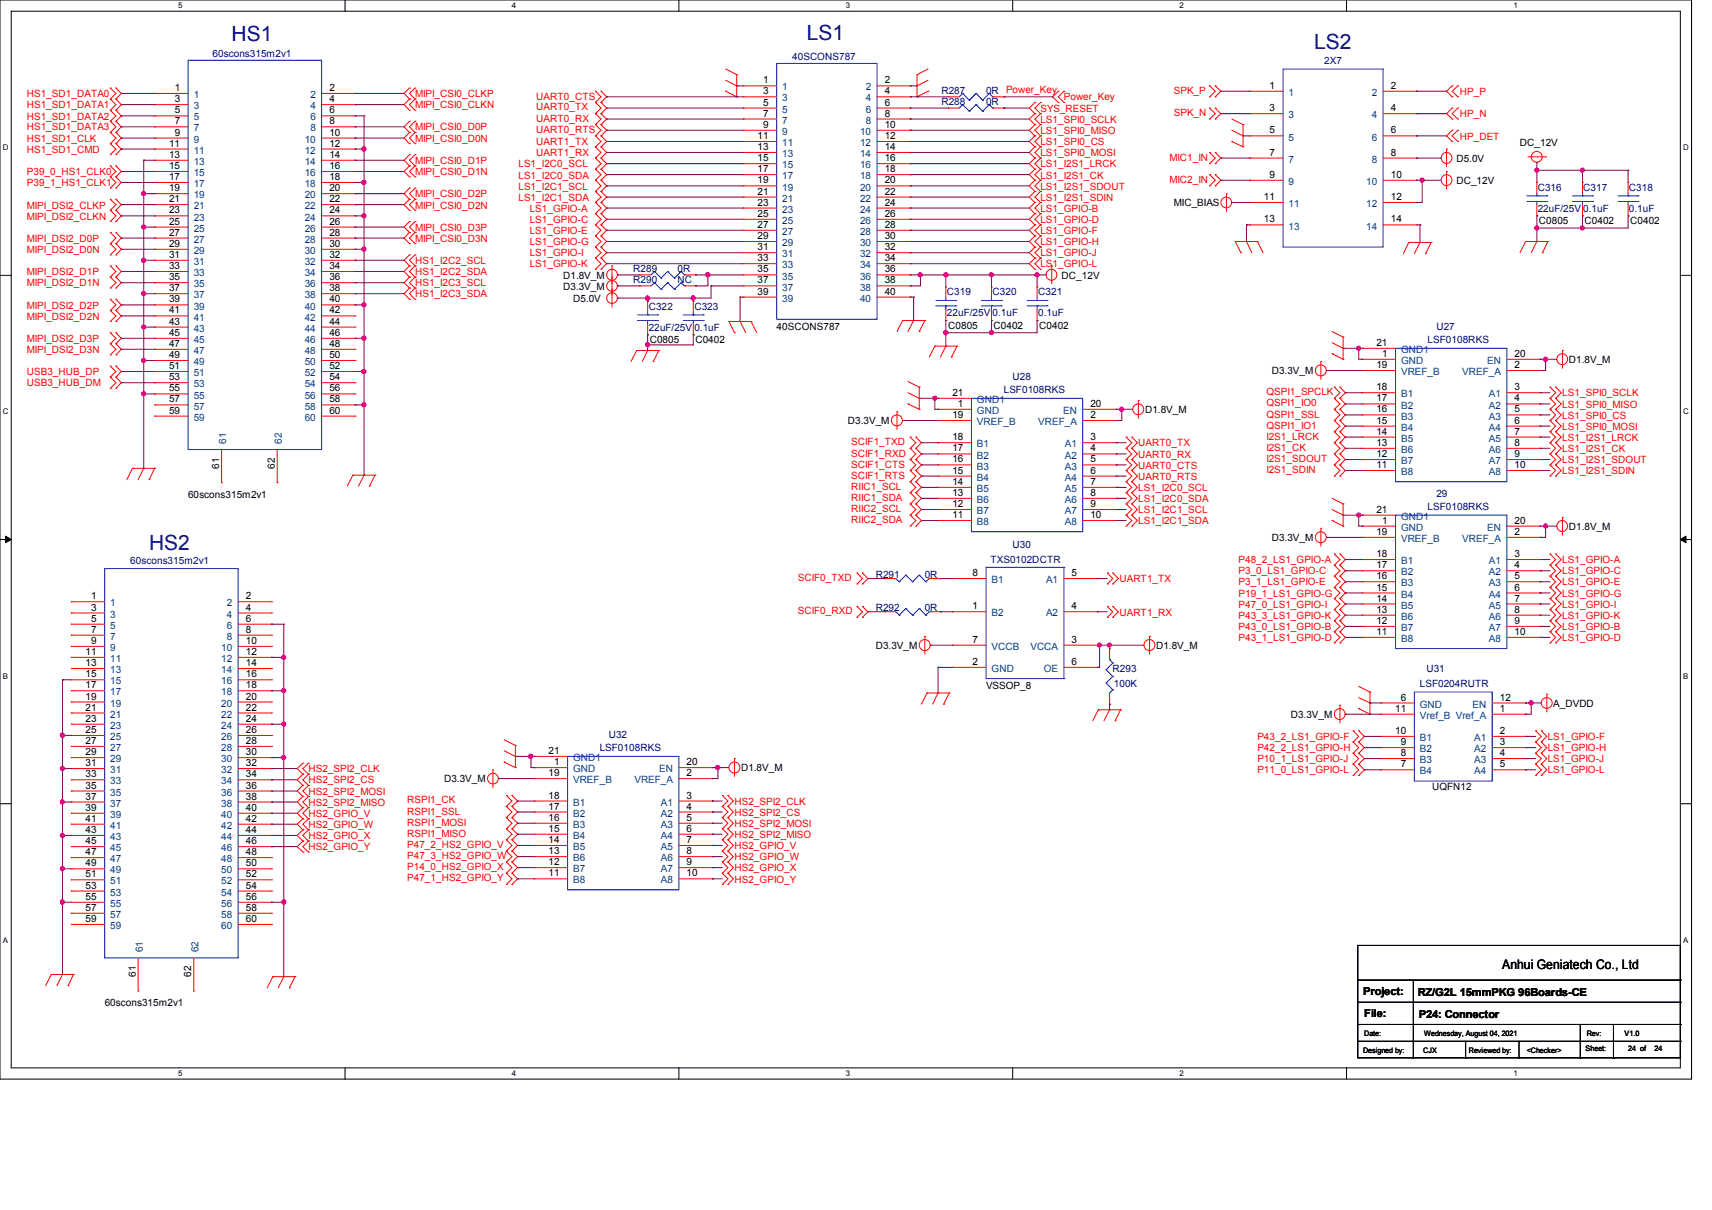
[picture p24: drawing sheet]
<svg xmlns="http://www.w3.org/2000/svg" width="297mm" height="210mm" viewBox="0 0 297 210" stroke-linecap="round" stroke-linejoin="round" font-family="sans-serif">
<defs><g id="words">
<g font-size="3.6" fill="#000080">
<text x="40.2" y="7.2">HS1</text>
<text x="140" y="6.9">LS1</text>
<text x="228" y="8.5">LS2</text>
<text x="25.9" y="95.4">HS2</text>
</g>
<text font-size="2.3" x="260.6" y="168.1">Anhui Geniatech Co., Ltd</text>
<g font-size="1.9">
<text x="236.5" y="172.6">Project:</text>
<text x="246" y="172.8">RZ/G2L 15mmPKG 96Boards-CE</text>
<text x="236.7" y="176.5">File:</text>
<text x="246.1" y="176.7">P24: Connector</text>
</g>
<g font-size="1.7" fill="#000080">
<text x="36.9" y="9.9">60scons315m2v1</text>
<text x="137.4" y="10.3">40SCONS787</text>
<text x="229.7" y="11.1">2X7</text>
<text x="163.3" y="16.3">R287</text>
<text x="171.1" y="16.3">0R</text>
<text x="163.3" y="18.2">R288</text>
<text x="171.1" y="18.2">0R</text>
<text x="266.8" y="33.1">C316</text>
<text x="274.7" y="33.1">C317</text>
<text x="282.6" y="33.1">C318</text>
<text x="266.8" y="36.7">22uF/25V 0.1uF</text>
<text x="282.6" y="36.7">0.1uF</text>
<text x="109.8" y="47.2">R289</text>
<text x="117.5" y="47.2">0R</text>
<text x="109.8" y="49.1">R290</text>
<text x="112.6" y="53.8">C322</text>
<text x="117.5" y="49.1">NC</text>
<text x="120.5" y="53.8">C323</text>
<text x="164.3" y="51.2">C319</text>
<text x="172.2" y="51.2">C320</text>
<text x="180.1" y="51.2">C321</text>
<text x="112.6" y="57.4">22uF/25V 0.1uF</text>
<text x="164.3" y="54.9">22uF/25V 0.1uF</text>
<text x="180.1" y="54.9">0.1uF</text>
<text x="247.7" y="59.5">LSF0108RKS</text>
<text x="249.2" y="57.2">U27</text>
<text x="175.7" y="65.9">U28</text>
<text x="174.1" y="68.2">LSF0108RKS</text>
<text x="247.7" y="88.5">LSF0108RKS</text>
<text x="249.2" y="86.2">29</text>
<text x="175.7" y="95">U30</text>
<text x="22.6" y="98">60scons315m2v1</text>
<text x="151.9" y="100.3">R291</text>
<text x="160.4" y="100.3">0R</text>
<text x="171.8" y="97.7">TXS0102DCTR</text>
<text x="151.9" y="106">R292</text>
<text x="160.4" y="106">0R</text>
<text x="193" y="116.7">R293</text>
<text x="193.2" y="119.2">100K</text>
<text x="246.3" y="119.2">LSF0204RUTR</text>
<text x="247.5" y="116.7">U31</text>
<text x="104" y="130.4">LSF0108RKS</text>
<text x="105.6" y="128.1">U32</text>
</g>
<g font-size="1.7" fill="#f00">
<text x="4.7" y="16.9">HS1_SD1_DATA0</text>
<text x="72" y="16.9">MIPI_CSI0_CLKP</text>
<text x="93" y="17.3">UART0_CTS</text>
<text x="174.5" y="16.2">Power_Key</text>
<text x="184.6" y="17.4">Power_Key</text>
<text x="203.6" y="16.3">SPK_P</text>
<text x="253.3" y="16.5">HP_P</text>
<text x="4.7" y="18.8">HS1_SD1_DATA1</text>
<text x="4.7" y="20.7">HS1_SD1_DATA2</text>
<text x="4.7" y="22.6">HS1_SD1_DATA3</text>
<text x="72" y="18.8">MIPI_CSI0_CLKN</text>
<text x="72" y="22.6">MIPI_CSI0_D0P</text>
<text x="93" y="19.2">UART0_TX</text>
<text x="93" y="21.1">UART0_RX</text>
<text x="93" y="23.1">UART0_RTS</text>
<text x="180.5" y="19.4">SYS_RESET</text>
<text x="180.5" y="21.3">LS1_SPI0_SCLK</text>
<text x="180.5" y="23.2">LS1_SPI0_MISO</text>
<text x="203.6" y="20.2">SPK_N</text>
<text x="253.3" y="20.4">HP_N</text>
<text x="4.7" y="24.6">HS1_SD1_CLK</text>
<text x="4.7" y="26.5">HS1_SD1_CMD</text>
<text x="72" y="24.6">MIPI_CSI0_D0N</text>
<text x="72" y="28.4">MIPI_CSI0_D1P</text>
<text x="89.9" y="29">LS1_I2C0_SCL</text>
<text x="93" y="25.2">UART1_TX</text>
<text x="93" y="27.1">UART1_RX</text>
<text x="180.5" y="25.2">LS1_SPI0_CS</text>
<text x="180.5" y="27.1">LS1_SPI0_MOSI</text>
<text x="180.5" y="29">LS1_I2S1_LRCK</text>
<text x="202.9" y="27.9">MIC1_IN</text>
<text x="253.3" y="24.2">HP_DET</text>
<text x="4.7" y="30.4">P39_0_HS1_CLK0</text>
<text x="4.7" y="32.3">P39_1_HS1_CLK1</text>
<text x="72" y="30.4">MIPI_CSI0_D1N</text>
<text x="72" y="34.2">MIPI_CSI0_D2P</text>
<text x="89.9" y="31">LS1_I2C0_SDA</text>
<text x="89.9" y="32.9">LS1_I2C1_SCL</text>
<text x="89.9" y="34.8">LS1_I2C1_SDA</text>
<text x="180.5" y="31">LS1_I2S1_CK</text>
<text x="180.5" y="32.9">LS1_I2S1_SDOUT</text>
<text x="180.5" y="34.8">LS1_I2S1_SDIN</text>
<text x="202.9" y="31.8">MIC2_IN</text>
<text x="4.7" y="36.2">MIPI_DSI2_CLKP</text>
<text x="4.7" y="38.1">MIPI_DSI2_CLKN</text>
<text x="4.7" y="42">MIPI_DSI2_D0P</text>
<text x="72" y="36.2">MIPI_CSI0_D2N</text>
<text x="72" y="40">MIPI_CSI0_D3P</text>
<text x="72" y="42">MIPI_CSI0_D3N</text>
<text x="91.9" y="36.7">LS1_GPIO-A</text>
<text x="91.9" y="38.7">LS1_GPIO-C</text>
<text x="91.9" y="40.6">LS1_GPIO-E</text>
<text x="180.5" y="36.7">LS1_GPIO-B</text>
<text x="180.5" y="38.7">LS1_GPIO-D</text>
<text x="180.5" y="40.6">LS1_GPIO-F</text>
<text x="4.7" y="43.9">MIPI_DSI2_D0N</text>
<text x="4.7" y="47.8">MIPI_DSI2_D1P</text>
<text x="72" y="45.8">HS1_I2C2_SCL</text>
<text x="72" y="47.8">HS1_I2C2_SDA</text>
<text x="91.9" y="42.5">LS1_GPIO-G</text>
<text x="91.9" y="46.4">LS1_GPIO-K</text>
<text x="91.9" y="44.5">LS1_GPIO-I</text>
<text x="180.5" y="42.5">LS1_GPIO-H</text>
<text x="180.5" y="44.5">LS1_GPIO-J</text>
<text x="180.5" y="46.4">LS1_GPIO-L</text>
<text x="4.7" y="49.7">MIPI_DSI2_D1N</text>
<text x="4.7" y="53.6">MIPI_DSI2_D2P</text>
<text x="72" y="49.7">HS1_I2C3_SCL</text>
<text x="72" y="51.6">HS1_I2C3_SDA</text>
<text x="4.7" y="55.5">MIPI_DSI2_D2N</text>
<text x="4.7" y="59.4">MIPI_DSI2_D3P</text>
<text x="4.7" y="61.3">MIPI_DSI2_D3N</text>
<text x="4.7" y="65.2">USB3_HUB_DP</text>
<text x="4.7" y="67.1">USB3_HUB_DM</text>
<text x="219.7" y="68.6">QSPI1_SPCLK</text>
<text x="219.7" y="70.5">QSPI1_IO0</text>
<text x="271" y="68.8">LS1_SPI0_SCLK</text>
<text x="271" y="70.7">LS1_SPI0_MISO</text>
<text x="147.7" y="77.3">SCIF1_TXD</text>
<text x="197.5" y="77.5">UART0_TX</text>
<text x="219.7" y="72.5">QSPI1_SSL</text>
<text x="219.7" y="74.4">QSPI1_IO1</text>
<text x="219.7" y="76.3">I2S1_LRCK</text>
<text x="271" y="72.6">LS1_SPI0_CS</text>
<text x="271" y="74.6">LS1_SPI0_MOSI</text>
<text x="271" y="76.5">LS1_I2S1_LRCK</text>
<text x="147.7" y="79.2">SCIF1_RXD</text>
<text x="147.7" y="81.2">SCIF1_CTS</text>
<text x="147.7" y="83.1">SCIF1_RTS</text>
<text x="197.5" y="79.4">UART0_RX</text>
<text x="197.5" y="81.4">UART0_CTS</text>
<text x="197.5" y="83.3">UART0_RTS</text>
<text x="219.7" y="78.3">I2S1_CK</text>
<text x="219.7" y="80.2">I2S1_SDOUT</text>
<text x="219.7" y="82.1">I2S1_SDIN</text>
<text x="271" y="78.4">LS1_I2S1_CK</text>
<text x="271" y="80.4">LS1_I2S1_SDOUT</text>
<text x="271" y="82.3">LS1_I2S1_SDIN</text>
<text x="147.7" y="85">RIIC1_SCL</text>
<text x="147.7" y="87">RIIC1_SDA</text>
<text x="147.7" y="88.9">RIIC2_SCL</text>
<text x="197.5" y="85.2">LS1_I2C0_SCL</text>
<text x="197.5" y="87.1">LS1_I2C0_SDA</text>
<text x="197.5" y="89.1">LS1_I2C1_SCL</text>
<text x="147.7" y="90.8">RIIC2_SDA</text>
<text x="197.5" y="91">LS1_I2C1_SDA</text>
<text x="138.4" y="100.8">SCIF0_TXD</text>
<text x="194.2" y="101.1">UART1_TX</text>
<text x="214.9" y="97.7">P48_2_LS1_GPIO-A</text>
<text x="214.9" y="99.7">P3_0_LS1_GPIO-C</text>
<text x="214.9" y="101.6">P3_1_LS1_GPIO-E</text>
<text x="271" y="97.7">LS1_GPIO-A</text>
<text x="271" y="99.7">LS1_GPIO-C</text>
<text x="271" y="101.6">LS1_GPIO-E</text>
<text x="138.4" y="106.6">SCIF0_RXD</text>
<text x="194.2" y="106.8">UART1_RX</text>
<text x="214.9" y="103.5">P19_1_LS1_GPIO-G</text>
<text x="214.9" y="105.5">P47_0_LS1_GPIO-I</text>
<text x="214.9" y="107.4">P43_3_LS1_GPIO-K</text>
<text x="271" y="103.5">LS1_GPIO-G</text>
<text x="271" y="105.5">LS1_GPIO-I</text>
<text x="271" y="107.4">LS1_GPIO-K</text>
<text x="214.9" y="109.3">P43_0_LS1_GPIO-B</text>
<text x="214.9" y="111.3">P43_1_LS1_GPIO-D</text>
<text x="271" y="109.3">LS1_GPIO-B</text>
<text x="271" y="111.3">LS1_GPIO-D</text>
<text x="218.1" y="128.4">P43_2_LS1_GPIO-F</text>
<text x="218.1" y="130.4">P42_2_LS1_GPIO-H</text>
<text x="268.5" y="128.4">LS1_GPIO-F</text>
<text x="268.5" y="130.4">LS1_GPIO-H</text>
<text x="53.5" y="134.1">HS2_SPI2_CLK</text>
<text x="53.5" y="136">HS2_SPI2_CS</text>
<text x="53.5" y="137.9">HS2_SPI2_MOSI</text>
<text x="218.1" y="132.3">P10_1_LS1_GPIO-J</text>
<text x="218.1" y="134.2">P11_0_LS1_GPIO-L</text>
<text x="268.5" y="132.3">LS1_GPIO-J</text>
<text x="268.5" y="134.2">LS1_GPIO-L</text>
<text x="53.5" y="139.8">HS2_SPI2_MISO</text>
<text x="53.5" y="143.7">HS2_GPIO_W</text>
<text x="53.5" y="141.8">HS2_GPIO_V</text>
<text x="70.6" y="139.4">RSPI1_CK</text>
<text x="70.6" y="141.4">RSPI1_SSL</text>
<text x="70.6" y="143.3">RSPI1_MOSI</text>
<text x="127.4" y="139.7">HS2_SPI2_CLK</text>
<text x="127.4" y="141.6">HS2_SPI2_CS</text>
<text x="127.4" y="143.5">HS2_SPI2_MOSI</text>
<text x="53.5" y="145.6">HS2_GPIO_X</text>
<text x="53.5" y="147.6">HS2_GPIO_Y</text>
<text x="70.6" y="145.2">RSPI1_MISO</text>
<text x="70.6" y="147.2">P47_2_HS2_GPIO_V</text>
<text x="70.6" y="149.1">P47_3_HS2_GPIO_W</text>
<text x="127.4" y="145.5">HS2_SPI2_MISO</text>
<text x="127.4" y="147.4">HS2_GPIO_V</text>
<text x="127.4" y="149.3">HS2_GPIO_W</text>
<text x="70.6" y="151">P14_0_HS2_GPIO_X</text>
<text x="70.6" y="153">P47_1_HS2_GPIO_Y</text>
<text x="127.4" y="151.2">HS2_GPIO_X</text>
<text x="127.4" y="153.2">HS2_GPIO_Y</text>
</g>
<g font-size="1.7">
<text x="30.3" y="15.8">1</text>
<text x="30.3" y="17.7">3</text>
<text x="57.1" y="15.8">2</text>
<text x="57.1" y="17.7">4</text>
<text x="132.4" y="14.5">1</text>
<text x="132.4" y="16.4">3</text>
<text x="153.5" y="14.5">2</text>
<text x="153.5" y="16.4">4</text>
<text x="220.2" y="15.4">1</text>
<text x="241.3" y="15.4">2</text>
<text x="30.3" y="19.7">5</text>
<text x="30.3" y="21.6">7</text>
<text x="30.3" y="23.5">9</text>
<text x="57.1" y="19.7">6</text>
<text x="57.1" y="21.6">8</text>
<text x="57.1" y="23.5">10</text>
<text x="132.4" y="18.3">5</text>
<text x="132.4" y="20.2">7</text>
<text x="132.4" y="22.2">9</text>
<text x="153.5" y="18.3">6</text>
<text x="153.5" y="20.2">8</text>
<text x="153.5" y="22.2">10</text>
<text x="220.2" y="19.3">3</text>
<text x="220.2" y="23.2">5</text>
<text x="241.3" y="19.3">4</text>
<text x="241.3" y="23.2">6</text>
<text x="29.3" y="25.4">11</text>
<text x="29.3" y="27.4">13</text>
<text x="29.3" y="29.3">15</text>
<text x="57.1" y="25.4">12</text>
<text x="57.1" y="27.4">14</text>
<text x="57.1" y="29.3">16</text>
<text x="131.4" y="24.1">11</text>
<text x="131.4" y="26">13</text>
<text x="131.4" y="28">15</text>
<text x="131.4" y="29.9">17</text>
<text x="153.5" y="24.1">12</text>
<text x="153.5" y="26">14</text>
<text x="153.5" y="28">16</text>
<text x="153.5" y="29.9">18</text>
<text x="220.2" y="27">7</text>
<text x="241.3" y="27">8</text>
<text x="252.7" y="28.1">D5.0V</text>
<text x="263.7" y="25.4">DC_12V</text>
<text x="29.3" y="31.2">17</text>
<text x="29.3" y="33.2">19</text>
<text x="29.3" y="35.1">21</text>
<text x="57.1" y="31.2">18</text>
<text x="57.1" y="33.2">20</text>
<text x="57.1" y="35.1">22</text>
<text x="131.4" y="31.8">19</text>
<text x="131.4" y="33.8">21</text>
<text x="131.4" y="35.7">23</text>
<text x="153.5" y="31.8">20</text>
<text x="153.5" y="33.8">22</text>
<text x="153.5" y="35.7">24</text>
<text x="203.6" y="35.8">MIC_BIAS</text>
<text x="219.3" y="34.7">11</text>
<text x="220.2" y="30.9">9</text>
<text x="241.3" y="30.9">10</text>
<text x="241.3" y="34.7">12</text>
<text x="252.7" y="31.9">DC_12V</text>
<text x="29.3" y="37">23</text>
<text x="29.3" y="39">25</text>
<text x="29.3" y="40.9">27</text>
<text x="57.1" y="37">24</text>
<text x="57.1" y="39">26</text>
<text x="57.1" y="40.9">28</text>
<text x="131.4" y="37.6">25</text>
<text x="131.4" y="39.5">27</text>
<text x="131.4" y="41.5">29</text>
<text x="153.5" y="37.6">26</text>
<text x="153.5" y="39.5">28</text>
<text x="153.5" y="41.5">30</text>
<text x="219.3" y="38.6">13</text>
<text x="241.3" y="38.6">14</text>
<text x="267" y="38.9">C0805</text>
<text x="274.9" y="38.9">C0402</text>
<text x="282.8" y="38.9">C0402</text>
<text x="29.3" y="42.8">29</text>
<text x="29.3" y="44.7">31</text>
<text x="29.3" y="46.7">33</text>
<text x="57.1" y="42.8">30</text>
<text x="57.1" y="44.7">32</text>
<text x="57.1" y="46.7">34</text>
<text x="131.4" y="43.4">31</text>
<text x="131.4" y="45.3">33</text>
<text x="131.4" y="47.3">35</text>
<text x="153.5" y="43.4">32</text>
<text x="153.5" y="45.3">34</text>
<text x="153.5" y="47.3">36</text>
<text x="29.3" y="48.6">35</text>
<text x="29.3" y="50.5">37</text>
<text x="29.3" y="52.5">39</text>
<text x="57.1" y="48.6">36</text>
<text x="57.1" y="50.5">38</text>
<text x="57.1" y="52.5">40</text>
<text x="97.7" y="50.3">D3.3V_M</text>
<text x="97.7" y="48.3">D1.8V_M</text>
<text x="99.4" y="52.4">D5.0V</text>
<text x="131.4" y="49.2">37</text>
<text x="131.4" y="51.1">39</text>
<text x="153.5" y="49.2">38</text>
<text x="153.5" y="51.1">40</text>
<text x="184.2" y="48.3">DC_12V</text>
<text x="29.3" y="54.4">41</text>
<text x="29.3" y="56.3">43</text>
<text x="29.3" y="58.3">45</text>
<text x="57.1" y="54.4">42</text>
<text x="57.1" y="56.3">44</text>
<text x="57.1" y="58.3">46</text>
<text x="112.7" y="59.5">C0805</text>
<text x="120.6" y="59.5">C0402</text>
<text x="134.7" y="57.2">40SCONS787</text>
<text x="164.5" y="57">C0805</text>
<text x="172.4" y="57">C0402</text>
<text x="180.3" y="57">C0402</text>
<text x="29.3" y="60.2">47</text>
<text x="29.3" y="62.1">49</text>
<text x="29.3" y="64">51</text>
<text x="29.3" y="66">53</text>
<text x="57.1" y="60.2">48</text>
<text x="57.1" y="62.1">50</text>
<text x="57.1" y="64">52</text>
<text x="57.1" y="66">54</text>
<text x="220.6" y="64.9">D3.3V_M</text>
<text x="238.8" y="63.9">19</text>
<text x="238.8" y="60">21</text>
<text x="239.8" y="61.9">1</text>
<text x="262.7" y="61.9">20</text>
<text x="262.7" y="63.9">2</text>
<text x="272.2" y="63">D1.8V_M</text>
<text x="29.3" y="67.9">55</text>
<text x="29.3" y="69.9">57</text>
<text x="29.3" y="71.8">59</text>
<text x="57.1" y="67.9">56</text>
<text x="57.1" y="69.9">58</text>
<text x="57.1" y="71.8">60</text>
<text x="165.2" y="68.7">21</text>
<text x="166.2" y="70.6">1</text>
<text x="189.2" y="70.6">20</text>
<text x="198.7" y="71.7">D1.8V_M</text>
<text x="238.8" y="67.7">18</text>
<text x="238.8" y="69.7">17</text>
<text x="238.8" y="71.6">16</text>
<text x="262.7" y="67.7">3</text>
<text x="262.7" y="69.7">4</text>
<text x="262.7" y="71.6">5</text>
<text x="147.1" y="73.6">D3.3V_M</text>
<text x="165.2" y="72.6">19</text>
<text x="165.2" y="76.4">18</text>
<text x="189.2" y="72.6">2</text>
<text x="189.2" y="76.4">3</text>
<text x="238.8" y="73.5">15</text>
<text x="238.8" y="75.4">14</text>
<text x="238.8" y="77.4">13</text>
<text x="262.7" y="73.5">6</text>
<text x="262.7" y="75.4">7</text>
<text x="262.7" y="77.4">8</text>
<text x="38" y="81.3" transform="rotate(-90 38 81.3)">61</text>
<text x="47.7" y="81.3" transform="rotate(-90 47.7 81.3)">62</text>
<text x="165.2" y="78.4">17</text>
<text x="165.2" y="80.3">16</text>
<text x="165.2" y="82.2">15</text>
<text x="189.2" y="78.4">4</text>
<text x="189.2" y="80.3">5</text>
<text x="189.2" y="82.2">6</text>
<text x="238.8" y="79.3">12</text>
<text x="238.8" y="81.2">11</text>
<text x="262.7" y="79.3">9</text>
<text x="262.7" y="81.2">10</text>
<text x="32.6" y="86.4">60scons315m2v1</text>
<text x="165.2" y="84.2">14</text>
<text x="165.2" y="86.1">13</text>
<text x="165.2" y="88">12</text>
<text x="165.2" y="89.9">11</text>
<text x="189.2" y="84.2">7</text>
<text x="189.2" y="86.1">8</text>
<text x="189.2" y="88">9</text>
<text x="189.2" y="89.9">10</text>
<text x="238.8" y="89">21</text>
<text x="220.6" y="93.9">D3.3V_M</text>
<text x="238.8" y="92.8">19</text>
<text x="239.8" y="90.9">1</text>
<text x="262.7" y="90.9">20</text>
<text x="262.7" y="92.8">2</text>
<text x="272.2" y="91.9">D1.8V_M</text>
<text x="168.7" y="100">8</text>
<text x="185.9" y="100">5</text>
<text x="238.8" y="96.7">18</text>
<text x="238.8" y="98.6">17</text>
<text x="238.8" y="100.5">16</text>
<text x="262.7" y="96.7">3</text>
<text x="262.7" y="98.6">4</text>
<text x="262.7" y="100.5">5</text>
<text x="15.8" y="104">1</text>
<text x="15.8" y="106">3</text>
<text x="15.8" y="107.9">5</text>
<text x="42.7" y="104">2</text>
<text x="42.7" y="106">4</text>
<text x="42.7" y="107.9">6</text>
<text x="168.7" y="105.7">1</text>
<text x="185.9" y="105.7">4</text>
<text x="238.8" y="102.5">15</text>
<text x="238.8" y="104.4">14</text>
<text x="238.8" y="106.3">13</text>
<text x="262.7" y="102.5">6</text>
<text x="262.7" y="104.4">7</text>
<text x="262.7" y="106.3">8</text>
<text x="14.9" y="113.7">11</text>
<text x="15.8" y="109.8">7</text>
<text x="15.8" y="111.8">9</text>
<text x="42.7" y="109.8">8</text>
<text x="42.7" y="111.8">10</text>
<text x="42.7" y="113.7">12</text>
<text x="151.9" y="112.6">D3.3V_M</text>
<text x="168.7" y="111.5">7</text>
<text x="185.9" y="111.5">3</text>
<text x="200.6" y="112.6">D1.8V_M</text>
<text x="238.8" y="108.3">12</text>
<text x="238.8" y="110.2">11</text>
<text x="262.7" y="108.3">9</text>
<text x="262.7" y="110.2">10</text>
<text x="14.9" y="115.6">13</text>
<text x="14.9" y="117.6">15</text>
<text x="14.9" y="119.5">17</text>
<text x="42.7" y="115.6">14</text>
<text x="42.7" y="117.6">16</text>
<text x="42.7" y="119.5">18</text>
<text x="168.7" y="115.4">2</text>
<text x="171.1" y="119.6">VSSOP_8</text>
<text x="185.9" y="115.4">6</text>
<text x="14.9" y="121.4">19</text>
<text x="14.9" y="123.3">21</text>
<text x="14.9" y="125.3">23</text>
<text x="42.7" y="121.4">20</text>
<text x="42.7" y="123.3">22</text>
<text x="42.7" y="125.3">24</text>
<text x="223.9" y="124.6">D3.3V_M</text>
<text x="242" y="123.5">11</text>
<text x="243" y="121.6">6</text>
<text x="260.2" y="123.5">1</text>
<text x="260.2" y="121.6">12</text>
<text x="269.5" y="122.7">A_DVDD</text>
<text x="14.9" y="127.2">25</text>
<text x="14.9" y="129.1">27</text>
<text x="14.9" y="131.1">29</text>
<text x="42.7" y="127.2">26</text>
<text x="42.7" y="129.1">28</text>
<text x="42.7" y="131.1">30</text>
<text x="95.2" y="130.9">21</text>
<text x="242" y="127.4">10</text>
<text x="243" y="129.3">9</text>
<text x="243" y="131.2">8</text>
<text x="260.2" y="127.4">2</text>
<text x="260.2" y="129.3">3</text>
<text x="260.2" y="131.2">4</text>
<text x="14.9" y="133">31</text>
<text x="14.9" y="134.9">33</text>
<text x="14.9" y="136.9">35</text>
<text x="42.7" y="133">32</text>
<text x="42.7" y="134.9">34</text>
<text x="42.7" y="136.9">36</text>
<text x="77" y="135.8">D3.3V_M</text>
<text x="95.2" y="134.7">19</text>
<text x="96.1" y="132.8">1</text>
<text x="119.1" y="132.8">20</text>
<text x="119.1" y="134.7">2</text>
<text x="128.6" y="133.9">D1.8V_M</text>
<text x="243" y="133.2">7</text>
<text x="248.4" y="137.2">UQFN12</text>
<text x="260.2" y="133.2">5</text>
<text x="14.9" y="138.8">37</text>
<text x="14.9" y="140.7">39</text>
<text x="14.9" y="142.6">41</text>
<text x="42.7" y="138.8">38</text>
<text x="42.7" y="140.7">40</text>
<text x="42.7" y="142.6">42</text>
<text x="95.2" y="138.6">18</text>
<text x="95.2" y="140.5">17</text>
<text x="95.2" y="142.5">16</text>
<text x="119.1" y="138.6">3</text>
<text x="119.1" y="140.5">4</text>
<text x="119.1" y="142.5">5</text>
<text x="14.9" y="144.6">43</text>
<text x="14.9" y="146.5">45</text>
<text x="14.9" y="148.4">47</text>
<text x="42.7" y="144.6">44</text>
<text x="42.7" y="146.5">46</text>
<text x="42.7" y="148.4">48</text>
<text x="95.2" y="144.4">15</text>
<text x="95.2" y="146.3">14</text>
<text x="95.2" y="148.3">13</text>
<text x="119.1" y="144.4">6</text>
<text x="119.1" y="146.3">7</text>
<text x="119.1" y="148.3">8</text>
<text x="14.9" y="150.4">49</text>
<text x="14.9" y="152.3">51</text>
<text x="14.9" y="154.2">53</text>
<text x="42.7" y="150.4">50</text>
<text x="42.7" y="152.3">52</text>
<text x="42.7" y="154.2">54</text>
<text x="95.2" y="150.2">12</text>
<text x="95.2" y="152.1">11</text>
<text x="119.1" y="150.2">9</text>
<text x="119.1" y="152.1">10</text>
<text x="14.9" y="156.2">55</text>
<text x="14.9" y="158.1">57</text>
<text x="14.9" y="160">59</text>
<text x="42.7" y="156.2">56</text>
<text x="42.7" y="158.1">58</text>
<text x="42.7" y="160">60</text>
<text x="23.5" y="169.5" transform="rotate(-90 23.5 169.5)">61</text>
<text x="33.2" y="169.5" transform="rotate(-90 33.2 169.5)">62</text>
<text x="18.2" y="174.6">60scons315m2v1</text>
</g>
<g font-size="1.7" fill="#004080">
<text x="33.6" y="17">1</text>
<text x="53.8" y="17">2</text>
<text x="135.7" y="15.7">1</text>
<text x="135.7" y="17.6">3</text>
<text x="150.2" y="15.7">2</text>
<text x="150.2" y="17.6">4</text>
<text x="223.5" y="16.6">1</text>
<text x="238" y="16.6">2</text>
<text x="33.6" y="19">3</text>
<text x="33.6" y="20.9">5</text>
<text x="33.6" y="22.8">7</text>
<text x="53.8" y="19">4</text>
<text x="53.8" y="20.9">6</text>
<text x="53.8" y="22.8">8</text>
<text x="135.7" y="19.6">5</text>
<text x="135.7" y="21.5">7</text>
<text x="135.7" y="23.4">9</text>
<text x="149.2" y="23.4">10</text>
<text x="150.2" y="19.6">6</text>
<text x="150.2" y="21.5">8</text>
<text x="223.5" y="20.5">3</text>
<text x="238" y="20.5">4</text>
<text x="33.6" y="24.8">9</text>
<text x="33.6" y="26.7">11</text>
<text x="33.6" y="28.6">13</text>
<text x="52.9" y="24.8">10</text>
<text x="52.9" y="26.7">12</text>
<text x="52.9" y="28.6">14</text>
<text x="135.7" y="25.4">11</text>
<text x="135.7" y="27.3">13</text>
<text x="135.7" y="29.2">15</text>
<text x="149.2" y="25.4">12</text>
<text x="149.2" y="27.3">14</text>
<text x="149.2" y="29.2">16</text>
<text x="223.5" y="24.4">5</text>
<text x="223.5" y="28.2">7</text>
<text x="238" y="24.4">6</text>
<text x="238" y="28.2">8</text>
<text x="33.6" y="30.6">15</text>
<text x="33.6" y="32.5">17</text>
<text x="33.6" y="34.4">19</text>
<text x="52.9" y="30.6">16</text>
<text x="52.9" y="32.5">18</text>
<text x="52.9" y="34.4">20</text>
<text x="135.7" y="31.1">17</text>
<text x="135.7" y="33.1">19</text>
<text x="135.7" y="35">21</text>
<text x="149.2" y="31.1">18</text>
<text x="149.2" y="33.1">20</text>
<text x="149.2" y="35">22</text>
<text x="223.5" y="32.1">9</text>
<text x="223.5" y="35.9">11</text>
<text x="237" y="32.1">10</text>
<text x="237" y="35.9">12</text>
<text x="33.6" y="36.3">21</text>
<text x="33.6" y="38.3">23</text>
<text x="33.6" y="40.2">25</text>
<text x="52.9" y="36.3">22</text>
<text x="52.9" y="38.3">24</text>
<text x="52.9" y="40.2">26</text>
<text x="135.7" y="36.9">23</text>
<text x="135.7" y="38.9">25</text>
<text x="135.7" y="40.8">27</text>
<text x="149.2" y="36.9">24</text>
<text x="149.2" y="38.9">26</text>
<text x="149.2" y="40.8">28</text>
<text x="223.5" y="39.8">13</text>
<text x="237" y="39.8">14</text>
<text x="33.6" y="42.1">27</text>
<text x="33.6" y="44.1">29</text>
<text x="33.6" y="46">31</text>
<text x="33.6" y="47.9">33</text>
<text x="52.9" y="42.1">28</text>
<text x="52.9" y="44.1">30</text>
<text x="52.9" y="46">32</text>
<text x="52.9" y="47.9">34</text>
<text x="135.7" y="42.7">29</text>
<text x="135.7" y="44.7">31</text>
<text x="135.7" y="46.6">33</text>
<text x="149.2" y="42.7">30</text>
<text x="149.2" y="44.7">32</text>
<text x="149.2" y="46.6">34</text>
<text x="33.6" y="49.9">35</text>
<text x="33.6" y="51.8">37</text>
<text x="33.6" y="53.7">39</text>
<text x="52.9" y="49.9">36</text>
<text x="52.9" y="51.8">38</text>
<text x="52.9" y="53.7">40</text>
<text x="135.7" y="48.5">35</text>
<text x="135.7" y="50.4">37</text>
<text x="135.7" y="52.4">39</text>
<text x="149.2" y="48.5">36</text>
<text x="149.2" y="50.4">38</text>
<text x="149.2" y="52.4">40</text>
<text x="33.6" y="55.6">41</text>
<text x="33.6" y="57.6">43</text>
<text x="33.6" y="59.5">45</text>
<text x="52.9" y="55.6">42</text>
<text x="52.9" y="57.6">44</text>
<text x="52.9" y="59.5">46</text>
<text x="33.6" y="61.4">47</text>
<text x="33.6" y="63.4">49</text>
<text x="33.6" y="65.3">51</text>
<text x="52.9" y="61.4">48</text>
<text x="52.9" y="63.4">50</text>
<text x="52.9" y="65.3">52</text>
<text x="243.1" y="65.1">VREF_B</text>
<text x="243.1" y="63.2">GND</text>
<text x="243.1" y="61.3">GND1</text>
<text x="253.7" y="65.1">VREF_A</text>
<text x="258" y="63.2">EN</text>
<text x="33.6" y="67.2">53</text>
<text x="33.6" y="69.2">55</text>
<text x="33.6" y="71.1">57</text>
<text x="52.9" y="67.2">54</text>
<text x="52.9" y="69.2">56</text>
<text x="52.9" y="71.1">58</text>
<text x="169.5" y="71.8">GND</text>
<text x="169.5" y="69.9">GND1</text>
<text x="184.4" y="71.8">EN</text>
<text x="243.1" y="69">B1</text>
<text x="243.1" y="70.9">B2</text>
<text x="258.3" y="69">A1</text>
<text x="258.3" y="70.9">A2</text>
<text x="33.6" y="73">59</text>
<text x="39.2" y="77" transform="rotate(-90 39.2 77)">61</text>
<text x="48.9" y="77" transform="rotate(-90 48.9 77)">62</text>
<text x="52.9" y="73">60</text>
<text x="169.5" y="73.8">VREF_B</text>
<text x="169.5" y="77.6">B1</text>
<text x="180.1" y="73.8">VREF_A</text>
<text x="184.7" y="77.6">A1</text>
<text x="243.1" y="72.8">B3</text>
<text x="243.1" y="74.8">B4</text>
<text x="243.1" y="76.7">B5</text>
<text x="258.3" y="72.8">A3</text>
<text x="258.3" y="74.8">A4</text>
<text x="258.3" y="76.7">A5</text>
<text x="169.5" y="79.6">B2</text>
<text x="169.5" y="81.5">B3</text>
<text x="169.5" y="83.4">B4</text>
<text x="184.7" y="79.6">A2</text>
<text x="184.7" y="81.5">A3</text>
<text x="184.7" y="83.4">A4</text>
<text x="243.1" y="78.6">B6</text>
<text x="243.1" y="80.6">B7</text>
<text x="243.1" y="82.5">B8</text>
<text x="258.3" y="78.6">A6</text>
<text x="258.3" y="80.6">A7</text>
<text x="258.3" y="82.5">A8</text>
<text x="169.5" y="85.4">B5</text>
<text x="169.5" y="87.3">B6</text>
<text x="169.5" y="89.2">B7</text>
<text x="184.7" y="85.4">A5</text>
<text x="184.7" y="87.3">A6</text>
<text x="184.7" y="89.2">A7</text>
<text x="169.5" y="91.1">B8</text>
<text x="184.7" y="91.1">A8</text>
<text x="243.1" y="94.1">VREF_B</text>
<text x="243.1" y="92.1">GND</text>
<text x="243.1" y="90.2">GND1</text>
<text x="253.7" y="94.1">VREF_A</text>
<text x="258" y="92.1">EN</text>
<text x="172" y="101.2">B1</text>
<text x="181.5" y="101.2">A1</text>
<text x="243.1" y="97.9">B1</text>
<text x="243.1" y="99.9">B2</text>
<text x="243.1" y="101.8">B3</text>
<text x="258.3" y="97.9">A1</text>
<text x="258.3" y="99.9">A2</text>
<text x="258.3" y="101.8">A3</text>
<text x="19.1" y="105.2">1</text>
<text x="19.1" y="107.2">3</text>
<text x="39.4" y="105.2">2</text>
<text x="39.4" y="107.2">4</text>
<text x="172" y="107">B2</text>
<text x="181.5" y="107">A2</text>
<text x="243.1" y="103.7">B4</text>
<text x="243.1" y="105.6">B5</text>
<text x="243.1" y="107.6">B6</text>
<text x="258.3" y="103.7">A4</text>
<text x="258.3" y="105.6">A5</text>
<text x="258.3" y="107.6">A6</text>
<text x="19.1" y="109.1">5</text>
<text x="19.1" y="111">7</text>
<text x="19.1" y="113">9</text>
<text x="38.4" y="113">10</text>
<text x="39.4" y="109.1">6</text>
<text x="39.4" y="111">8</text>
<text x="172" y="112.8">VCCB</text>
<text x="178.8" y="112.8">VCCA</text>
<text x="243.1" y="109.5">B7</text>
<text x="243.1" y="111.4">B8</text>
<text x="258.3" y="109.5">A7</text>
<text x="258.3" y="111.4">A8</text>
<text x="19.1" y="114.9">11</text>
<text x="19.1" y="116.8">13</text>
<text x="19.1" y="118.8">15</text>
<text x="38.4" y="114.9">12</text>
<text x="38.4" y="116.8">14</text>
<text x="38.4" y="118.8">16</text>
<text x="172" y="116.6">GND</text>
<text x="181.1" y="116.6">OE</text>
<text x="19.1" y="120.7">17</text>
<text x="19.1" y="122.6">19</text>
<text x="19.1" y="124.5">21</text>
<text x="38.4" y="120.7">18</text>
<text x="38.4" y="122.6">20</text>
<text x="38.4" y="124.5">22</text>
<text x="246.3" y="124.8">Vref_B Vref_A</text>
<text x="246.3" y="122.8">GND</text>
<text x="255.5" y="122.8">EN</text>
<text x="19.1" y="126.5">23</text>
<text x="19.1" y="128.4">25</text>
<text x="19.1" y="130.3">27</text>
<text x="38.4" y="126.5">24</text>
<text x="38.4" y="128.4">26</text>
<text x="38.4" y="130.3">28</text>
<text x="246.3" y="128.6">B1</text>
<text x="246.3" y="130.6">B2</text>
<text x="255.8" y="128.6">A1</text>
<text x="255.8" y="130.6">A2</text>
<text x="19.1" y="132.3">29</text>
<text x="19.1" y="134.2">31</text>
<text x="19.1" y="136.1">33</text>
<text x="38.4" y="132.3">30</text>
<text x="38.4" y="134.2">32</text>
<text x="38.4" y="136.1">34</text>
<text x="99.4" y="135.9">VREF_B</text>
<text x="99.4" y="134">GND</text>
<text x="99.4" y="132.1">GND1</text>
<text x="110.1" y="135.9">VREF_A</text>
<text x="114.4" y="134">EN</text>
<text x="246.3" y="132.5">B3</text>
<text x="246.3" y="134.4">B4</text>
<text x="255.8" y="132.5">A3</text>
<text x="255.8" y="134.4">A4</text>
<text x="19.1" y="138.1">35</text>
<text x="19.1" y="140">37</text>
<text x="19.1" y="141.9">39</text>
<text x="19.1" y="143.8">41</text>
<text x="38.4" y="138.1">36</text>
<text x="38.4" y="140">38</text>
<text x="38.4" y="141.9">40</text>
<text x="38.4" y="143.8">42</text>
<text x="99.4" y="139.8">B1</text>
<text x="99.4" y="141.7">B2</text>
<text x="99.4" y="143.7">B3</text>
<text x="114.7" y="139.8">A1</text>
<text x="114.7" y="141.7">A2</text>
<text x="114.7" y="143.7">A3</text>
<text x="19.1" y="145.8">43</text>
<text x="19.1" y="147.7">45</text>
<text x="19.1" y="149.6">47</text>
<text x="38.4" y="145.8">44</text>
<text x="38.4" y="147.7">46</text>
<text x="38.4" y="149.6">48</text>
<text x="99.4" y="145.6">B4</text>
<text x="99.4" y="147.5">B5</text>
<text x="99.4" y="149.5">B6</text>
<text x="114.7" y="145.6">A4</text>
<text x="114.7" y="147.5">A5</text>
<text x="114.7" y="149.5">A6</text>
<text x="19.1" y="151.6">49</text>
<text x="19.1" y="153.5">51</text>
<text x="19.1" y="155.4">53</text>
<text x="38.4" y="151.6">50</text>
<text x="38.4" y="153.5">52</text>
<text x="38.4" y="155.4">54</text>
<text x="99.4" y="151.4">B7</text>
<text x="99.4" y="153.3">B8</text>
<text x="114.7" y="151.4">A7</text>
<text x="114.7" y="153.3">A8</text>
<text x="19.1" y="157.4">55</text>
<text x="19.1" y="159.3">57</text>
<text x="19.1" y="161.2">59</text>
<text x="38.4" y="157.4">56</text>
<text x="38.4" y="159.3">58</text>
<text x="38.4" y="161.2">60</text>
<text x="24.8" y="165.3" transform="rotate(-90 24.8 165.3)">61</text>
<text x="34.4" y="165.3" transform="rotate(-90 34.4 165.3)">62</text>
</g>
<g font-size="1.4">
<text x="30.9" y="1.4">5</text>
<text x="88.8" y="1.4">4</text>
<text x="146.7" y="1.4">3</text>
<text x="204.6" y="1.4">2</text>
<text x="262.6" y="1.4">1</text>
<text x=".5" y="26.1">D</text>
<text x="292" y="26.1">D</text>
<text x=".5" y="71.9">C</text>
<text x="292" y="71.9">C</text>
<text x=".5" y="117.8">B</text>
<text x="292" y="117.8">B</text>
<text x=".5" y="163.6">A</text>
<text x="292" y="163.6">A</text>
<text x="30.9" y="186.8">5</text>
<text x="88.8" y="186.8">4</text>
<text x="146.7" y="186.8">3</text>
<text x="204.6" y="186.8">2</text>
<text x="262.6" y="186.8">1</text>
</g>
<g font-size="1.3">
<text x="236.7" y="179.7">Date:</text>
<text x="247.1" y="179.7">Wednesday, August 04, 2021</text>
<text x="275.3" y="179.7">Rev:</text>
<text x="281.8" y="179.7">V1.0</text>
<text x="236.5" y="182.7">Designed by:</text>
<text x="246.9" y="182.7">CJX</text>
<text x="254.8" y="182.7">Reviewed by:</text>
<text x="264.9" y="182.7">&lt;Checker&gt;</text>
<text x="275.1" y="182.5">Sheet:</text>
<text x="282.4" y="182.5">24 of</text>
<text x="287" y="182.5">24</text>
</g>
</g></defs>
<path d="M0 0h293.5v187.3h-293.5zM1.9 1.9h289.6v183.4h-289.6z" fill="none" stroke="#000" stroke-width=".17"/>
<g fill="#fff">
<path d="M30.9 .2h.8v1.5h-.8z"/>
<path d="M30.9 185.5h.8v1.6h-.8z"/>
</g>
<path d="M59.9 0v1.9M59.9 185.3v2" fill="none" stroke="#000" stroke-width=".17"/>
<g fill="#fff">
<path d="M88.8 .2h.8v1.5h-.8z"/>
<path d="M88.8 185.5h.8v1.6h-.8z"/>
</g>
<path d="M117.8 0v1.9M117.8 185.3v2" fill="none" stroke="#000" stroke-width=".17"/>
<g fill="#fff">
<path d="M146.7 .2h.8v1.5h-.8z"/>
<path d="M146.7 185.5h.8v1.6h-.8z"/>
</g>
<path d="M175.7 0v1.9M175.7 185.3v2" fill="none" stroke="#000" stroke-width=".17"/>
<g fill="#fff">
<path d="M204.6 .2h.8v1.5h-.8z"/>
<path d="M204.6 185.5h.8v1.6h-.8z"/>
</g>
<path d="M233.6 0v1.9M233.6 185.3v2" fill="none" stroke="#000" stroke-width=".17"/>
<g fill="#fff">
<path d="M262.6 .2h.7v1.5h-.7z"/>
<path d="M262.6 185.5h.7v1.6h-.7z"/>
<path d="M.5 24.8h1v1.6h-1z"/>
<path d="M292 24.8h1v1.6h-1z"/>
<path d="M.5 70.7h1v1.5h-1z"/>
<path d="M292 70.7h1v1.5h-1z"/>
</g>
<path d="M0 47.8h1.9M291.5 47.8h2" fill="none" stroke="#000" stroke-width=".17"/>
<g fill="#fff">
<path d="M.5 116.5h.9v1.6h-.9z"/>
<path d="M292 116.5h.9v1.6h-.9z"/>
</g>
<path d="M0 93.6h1.9M291.5 93.6h2" fill="none" stroke="#000" stroke-width=".17"/>
<path d="M1 93l.9 .6-.9 .6zM291.5 93.6l1-.6v1.2z" fill="#000" stroke="#000" stroke-width=".17"/>
<g fill="#fff">
<path d="M.5 162.4h.9v1.5h-.9z"/>
<path d="M292 162.4h.9v1.5h-.9z"/>
</g>
<g fill="none" stroke="#000" stroke-width=".17">
<path d="M0 139.5h1.9M291.5 139.5h2M235.5 164.1h56v19.5h-56zM235.5 170.1h56M235.5 173.9h56M235.5 177.8h56M245.2 170.1v13.5M274.2 177.8v5.8M279.9 177.8v5.8M291.5 170.1h.1M291.5 173.9h.1M291.5 177.8h.1"/>
<path d="M235.5 180.7h56M245.2 183.6h.1M254.3 183.6h.1M254.3 180.7v2.9M263.5 183.6h.1M263.5 180.7v2.9M274.2 183.6h.1M279.9 183.6h.1M291.5 180.7h.1"/>
</g>
<g fill="none" stroke="#f00" stroke-width=".17">
<path d="M19.1 17.2h.1M19.1 15.3h.1M19.1 19.1h.1M19.1 15.3l1 .9-1 1M19.1 17.2l1 1-1 .9M19.1 19.1l1 1-1 .9M20.1 15.3h.1M20.1 17.2h.1M20.1 19.1h.1M20.1 15.3l.9 .9-.9 1M20.1 17.2l.9 1-.9 .9M20.1 19.1l.9 1-.9 .9"/>
<path d="M26.8 16.2h.1M26.8 18.2h.1M26.8 16.2h5.8M26.8 18.2h5.8M55.8 16.2h5.8M55.8 18.2h5.8M61.6 16.2h.1M61.6 18.2h.1M71 15.3h.1M71 17.2h.1M71 19.1h.1M71 15.3l-.9 .9 .9 1"/>
<path d="M71 17.2l-.9 1 .9 .9M72 17.2h.1M72 15.3h.1M72 19.1h.1M72 15.3l-1 .9 1 1M72 17.2l-1 1 1 .9M103.3 15.8h.1M103.3 17.8h.1M103.3 19.7h.1M103.3 15.8l1 1-1 1M103.3 17.8l1 1-1 .9M103.3 19.7l1 1-1 .9"/>
<path d="M104.3 17.8h.1M104.3 15.8h.1M104.3 19.7h.1M104.3 15.8l.9 1-.9 1M104.3 17.8l.9 1-.9 .9M104.3 19.7l.9 1-.9 .9M125.9 15.8h.1M125.9 12l1.9 1M125.9 15.8l1.9 1M125.9 13.9l1.9 1M127.8 13h.1M127.8 16.8h.1"/>
<path d="M127.8 14.9h.1M127.8 13v3.8M128.9 14.9h.1M128.9 16.8h.1M128.9 18.8h.1M128.9 18.8h5.8M128.9 14.9h5.8M128.9 16.8h5.8M152.1 18.8h5.8M152.1 14.9h5.8M152.1 16.8h5.8M157.9 14.9h.1"/>
<path d="M157.9 16.8h.1M157.9 18.8h.1M159.1 13h.1M159.1 16.8h.1M159.1 14.9h.1M159.1 13v3.8M161 15.8h.1M161 12l-1.9 1M161 15.8l-1.9 1M161 13.9l-1.9 1M164.5 18.8h.1M164.5 16.8h.1"/>
<path d="M164.5 18.8h1.9M164.5 16.8h1.9M172.2 18.8h2M172.2 16.8h2M174.2 18.8h.1M174.2 16.8h.1M179.5 17.8h.1M179.5 19.7h.1M179.5 17.8l-.9 1 .9 .9M179.5 19.7l-.9 1 .9 .9M180.5 19.7h.1M180.5 17.8h.1"/>
<path d="M180.5 17.8l-1 1 1 .9M180.5 19.7l-1 1 1 .9M183.6 15.8h.1M183.6 17.8h.1M183.6 15.8l-1 1 1 1M184.6 17.8h.1M184.6 15.8h.1M184.6 15.8l-1 1 1 1M209.8 14.9h.1M209.8 16.8h.1M209.8 18.8h.1M209.8 14.9l1 .9-1 1"/>
<path d="M209.8 18.8l1 .9-1 1M210.8 16.8h.1M210.8 14.9h.1M210.8 18.8h.1M210.8 14.9l1 .9-1 1M210.8 18.8l1 .9-1 1M216.8 15.8h.1M216.8 19.7h.1M216.8 15.8h5.8M216.8 19.7h5.8M239.9 15.8h5.8M239.9 19.7h5.8"/>
<path d="M245.7 15.8h.1M245.7 19.7h.1M251.9 14.9h.1M251.9 16.8h.1M251.9 18.8h.1M251.9 14.9l-.9 .9 .9 1M251.9 18.8l-.9 .9 .9 1M252.9 16.8h.1M252.9 14.9h.1M252.9 18.8h.1M252.9 14.9l-1 .9 1 1M252.9 18.8l-1 .9 1 1"/>
<path d="M19.1 34.6h.1M19.1 36.5h.1M19.1 38.4h.1M19.1 21h.1M19.1 23h.1M19.1 24.9h.1M19.1 26.8h.1M19.1 30.7h.1M19.1 28.8h.1M19.1 32.6h.1M19.1 34.6l1 .9-1 1M19.1 36.5l1 1-1 .9"/>
<path d="M19.1 21l1 1-1 1M19.1 23l1 1-1 .9M19.1 24.9l1 1-1 .9M19.1 28.8l1 1-1 .9M19.1 30.7l1 1-1 .9M20.1 36.5h.1M20.1 34.6h.1M20.1 38.4h.1M20.1 21h.1M20.1 23h.1M20.1 24.9h.1M20.1 26.8h.1"/>
<path d="M20.1 28.8h.1M20.1 30.7h.1M20.1 32.6h.1M20.1 34.6l.9 .9-.9 1M20.1 36.5l.9 1-.9 .9M20.1 21l.9 1-.9 1M20.1 23l.9 1-.9 .9M20.1 24.9l.9 1-.9 .9M20.1 28.8l.9 1-.9 .9M20.1 30.7l.9 1-.9 .9M26.8 20.1h.1M26.8 22h.1"/>
<path d="M26.8 24h.1M26.8 25.9h.1M26.8 27.8h.1M26.8 29.8h.1M26.8 31.7h.1M26.8 33.6h.1M26.8 35.5h.1M26.8 37.5h.1M26.8 39.4h.1M26.8 20.1h5.8M26.8 22h5.8M26.8 24h5.8"/>
<path d="M26.8 25.9h5.8M26.8 27.8h5.8M26.8 29.8h5.8M26.8 31.7h5.8M26.8 33.6h5.8M26.8 35.5h5.8M26.8 37.5h5.8M26.8 39.4h5.8M55.8 20.1h5.8M55.8 22h5.8M55.8 24h5.8M55.8 25.9h5.8"/>
<path d="M55.8 27.8h5.8M55.8 29.8h5.8M55.8 31.7h5.8M55.8 33.6h5.8M55.8 35.5h5.8M55.8 37.5h5.8M55.8 39.4h5.8M61.6 20.1h.1M61.6 22h.1M61.6 24h.1M61.6 25.9h.1M61.6 27.8h.1"/>
<path d="M61.6 29.8h.1M61.6 31.7h.1M61.6 33.6h.1M61.6 35.5h.1M61.6 37.5h.1M61.6 39.4h.1M71 21h.1M71 23h.1M71 24.9h.1M71 26.8h.1M71 28.8h.1M71 30.7h.1"/>
<path d="M71 32.6h.1M71 34.6h.1M71 36.5h.1M71 38.4h.1M71 21l-.9 1 .9 1M71 23l-.9 1 .9 .9M71 26.8l-.9 1 .9 1M71 28.8l-.9 1 .9 .9M71 32.6l-.9 1 .9 1M71 34.6l-.9 .9 .9 1M71 38.4l-.9 1 .9 .9M72 23h.1"/>
<path d="M72 21h.1M72 24.9h.1M72 28.8h.1M72 26.8h.1M72 30.7h.1M72 34.6h.1M72 32.6h.1M72 36.5h.1M72 38.4h.1M72 21l-1 1 1 1M72 23l-1 1 1 .9M72 26.8l-1 1 1 1"/>
<path d="M72 28.8l-1 1 1 .9M72 32.6l-1 1 1 1M72 34.6l-1 .9 1 1M72 38.4l-1 1 1 .9M103.3 25.5h.1M103.3 23.6h.1M103.3 27.4h.1M103.3 29.4h.1M103.3 31.3h.1M103.3 33.2h.1M103.3 35.1h.1M103.3 37.1h.1"/>
<path d="M103.3 21.6h.1M103.3 39h.1M103.3 23.6l1 1-1 .9M103.3 25.5l1 1-1 .9M103.3 27.4l1 1-1 1M103.3 29.4l1 .9-1 1M103.3 31.3l1 1-1 .9M103.3 33.2l1 1-1 .9M103.3 35.1l1 1-1 1M103.3 21.6l1 1-1 1M103.3 37.1l1 1-1 .9M103.3 39l1 1-1 .9"/>
<path d="M104.3 23.6h.1M104.3 25.5h.1M104.3 27.4h.1M104.3 29.4h.1M104.3 31.3h.1M104.3 33.2h.1M104.3 35.1h.1M104.3 37.1h.1M104.3 21.6h.1M104.3 39h.1M104.3 23.6l.9 1-.9 .9M104.3 25.5l.9 1-.9 .9"/>
<path d="M104.3 27.4l.9 1-.9 1M104.3 29.4l.9 .9-.9 1M104.3 31.3l.9 1-.9 .9M104.3 33.2l.9 1-.9 .9M104.3 35.1l.9 1-.9 1M104.3 21.6l.9 1-.9 1M104.3 37.1l.9 1-.9 .9M104.3 39l.9 1-.9 .9M128.9 20.7h.1M128.9 22.6h.1M128.9 24.6h.1M128.9 26.5h.1"/>
<path d="M128.9 28.4h.1M128.9 30.3h.1M128.9 32.3h.1M128.9 34.2h.1M128.9 36.1h.1M128.9 38.1h.1M128.9 40h.1M128.9 20.7h5.8M128.9 22.6h5.8M128.9 24.6h5.8M128.9 26.5h5.8M128.9 28.4h5.8"/>
<path d="M128.9 30.3h5.8M128.9 32.3h5.8M128.9 34.2h5.8M128.9 36.1h5.8M128.9 38.1h5.8M128.9 40h5.8M152.1 20.7h5.8M152.1 22.6h5.8M152.1 24.6h5.8M152.1 26.5h5.8M152.1 28.4h5.8M152.1 30.3h5.8"/>
<path d="M152.1 32.3h5.8M152.1 34.2h5.8M152.1 36.1h5.8M152.1 38.1h5.8M152.1 40h5.8M157.9 20.7h.1M157.9 22.6h.1M157.9 24.6h.1M157.9 26.5h.1M157.9 28.4h.1M157.9 30.3h.1M157.9 32.3h.1"/>
<path d="M157.9 34.2h.1M157.9 36.1h.1M157.9 38.1h.1M157.9 40h.1M179.5 21.6h.1M179.5 23.6h.1M179.5 25.5h.1M179.5 27.4h.1M179.5 29.4h.1M179.5 31.3h.1M179.5 33.2h.1M179.5 35.1h.1"/>
<path d="M179.5 37.1h.1M179.5 39h.1M179.5 21.6l-.9 1 .9 1M179.5 23.6l-.9 1 .9 .9M179.5 25.5l-.9 1 .9 .9M179.5 27.4l-.9 1 .9 1M179.5 29.4l-.9 .9 .9 1M179.5 31.3l-.9 1 .9 .9M179.5 33.2l-.9 1 .9 .9M179.5 35.1l-.9 1 .9 1M179.5 37.1l-.9 1 .9 .9M179.5 39l-.9 1 .9 .9"/>
<path d="M180.5 21.6h.1M180.5 23.6h.1M180.5 25.5h.1M180.5 27.4h.1M180.5 29.4h.1M180.5 31.3h.1M180.5 33.2h.1M180.5 35.1h.1M180.5 37.1h.1M180.5 39h.1M180.5 21.6l-1 1 1 1M180.5 23.6l-1 1 1 .9"/>
<path d="M180.5 25.5l-1 1 1 .9M180.5 27.4l-1 1 1 1M180.5 29.4l-1 .9 1 1M180.5 31.3l-1 1 1 .9M180.5 33.2l-1 1 1 .9M180.5 35.1l-1 1 1 1M180.5 37.1l-1 1 1 .9M180.5 39l-1 1 1 .9M209.8 20.7h.1M209.8 26.5h.1M209.8 28.4h.1M209.8 30.3h.1"/>
<path d="M209.8 32.3h.1M209.8 26.5l1 .9-1 1M209.8 30.3l1 1-1 1M210.8 20.7h.1M210.8 28.4h.1M210.8 26.5h.1M210.8 32.3h.1M210.8 30.3h.1M210.8 26.5l1 .9-1 1M210.8 30.3l1 1-1 1M212.8 33.6h.1M212.8 33.6v3.1"/>
<path d="M213.7 24.6h.1M213.7 20.7l1.9 .9M213.7 24.6l1.9 .9M213.7 22.6l1.9 1M215.6 21.6h.1M215.6 25.5h.1M215.6 23.6h.1M215.6 21.6v3.9M216.8 23.6h.1M216.8 27.4h.1M216.8 31.3h.1M216.8 35.1h.1"/>
<path d="M216.8 39h.1M216.8 23.6h5.8M216.8 27.4h5.8M216.8 31.3h5.8M216.8 35.1h5.8M216.8 39h5.8M239.9 23.6h5.8M239.9 27.4h5.8M239.9 31.3h5.8M239.9 35.1h5.8M239.9 39h5.8M245.7 23.6h.1"/>
<path d="M245.7 27.4h.1M245.7 31.3h.1M245.7 35.1h.1M245.7 39h.1M251 25.9h.1M251 29.8h.1M251 25.9v3.1M251 29.8v3.1M251.9 20.7h.1M251.9 22.6h.1M251.9 24.6h.1M251.9 22.6l-.9 1 .9 1"/>
<path d="M252.9 20.7h.1M252.9 24.6h.1M252.9 22.6h.1M252.9 22.6l-1 1 1 1M265 27.2h3.1M266.6 31.7h.1M266.6 37.5h.1M266.6 31.7v1.9M266.6 35.5v2M268.1 27.2h.1M274.5 31.7h.1M274.5 37.5h.1"/>
<path d="M274.5 31.7v1.9M274.5 35.5v2M282.4 31.7h.1M282.4 37.5h.1M282.4 31.7v1.9M282.4 35.5v2M19.1 40.3h.1M19.1 42.3h.1M19.1 44.2h.1M19.1 46.1h.1M19.1 48.1h.1M19.1 50h.1"/>
<path d="M19.1 51.9h.1M19.1 53.9h.1M19.1 55.8h.1M19.1 57.7h.1M19.1 59.6h.1M19.1 40.3l1 1-1 1M19.1 42.3l1 1-1 .9M19.1 46.1l1 1-1 1M19.1 48.1l1 1-1 .9M19.1 51.9l1 1-1 1M19.1 53.9l1 .9-1 1M19.1 57.7l1 1-1 .9"/>
<path d="M19.1 59.6l1 1-1 1M20.1 42.3h.1M20.1 40.3h.1M20.1 44.2h.1M20.1 48.1h.1M20.1 46.1h.1M20.1 50h.1M20.1 53.9h.1M20.1 51.9h.1M20.1 55.8h.1M20.1 59.6h.1M20.1 57.7h.1"/>
<path d="M20.1 40.3l.9 1-.9 1M20.1 42.3l.9 1-.9 .9M20.1 46.1l.9 1-.9 1M20.1 48.1l.9 1-.9 .9M20.1 51.9l.9 1-.9 1M20.1 53.9l.9 .9-.9 1M20.1 57.7l.9 1-.9 .9M20.1 59.6l.9 1-.9 1M26.8 41.3h.1M26.8 43.3h.1M26.8 45.2h.1M26.8 47.1h.1"/>
<path d="M26.8 49.1h.1M26.8 51h.1M26.8 52.9h.1M26.8 54.8h.1M26.8 56.8h.1M26.8 58.7h.1M26.8 41.3h5.8M26.8 43.3h5.8M26.8 45.2h5.8M26.8 47.1h5.8M26.8 49.1h5.8M26.8 51h5.8"/>
<path d="M26.8 52.9h5.8M26.8 54.8h5.8M26.8 56.8h5.8M26.8 58.7h5.8M55.8 41.3h5.8M55.8 43.3h5.8M55.8 45.2h5.8M55.8 47.1h5.8M55.8 49.1h5.8M55.8 51h5.8M55.8 52.9h5.8M55.8 54.8h5.8"/>
<path d="M55.8 56.8h5.8M55.8 58.7h5.8M61.6 41.3h.1M61.6 43.3h.1M61.6 45.2h.1M61.6 47.1h.1M61.6 49.1h.1M61.6 51h.1M61.6 52.9h.1M61.6 54.8h.1M61.6 56.8h.1M61.6 58.7h.1"/>
<path d="M71 40.3h.1M71 42.3h.1M71 44.2h.1M71 46.1h.1M71 48.1h.1M71 50h.1M71 51.9h.1M71 40.3l-.9 1 .9 1M71 44.2l-.9 1 .9 .9M71 46.1l-.9 1 .9 1M71 48.1l-.9 1 .9 .9M71 50l-.9 1 .9 .9"/>
<path d="M72 40.3h.1M72 42.3h.1M72 46.1h.1M72 44.2h.1M72 48.1h.1M72 50h.1M72 51.9h.1M72 40.3l-1 1 1 1M72 44.2l-1 1 1 .9M72 46.1l-1 1 1 1M72 48.1l-1 1 1 .9M72 50l-1 1 1 .9"/>
<path d="M103.3 42.9h.1M103.3 40.9h.1M103.3 46.7h.1M103.3 44.8h.1M103.3 40.9l1 1-1 1M103.3 44.8l1 1-1 .9M103.3 42.9l1 1-1 .9M104.3 40.9h.1M104.3 42.9h.1M104.3 44.8h.1M104.3 46.7h.1M104.3 40.9l.9 1-.9 1"/>
<path d="M104.3 44.8l.9 1-.9 .9M104.3 42.9l.9 1-.9 .9M106.2 50.2h.1M106.2 48.1h.1M106.2 46.1h.1M106.2 46.1v7.2M111 47.7h.1M111 49.6h.1M111 47.7h1.9M111 49.6h1.9M112.4 52.3h.1M112.4 58.1h.1"/>
<path d="M112.4 52.3v2M112.4 56.2v1.9M118.7 47.7h1.9M118.7 49.6h1.9M120.3 52.3h.1M120.3 58.1h.1M120.3 52.3v2M120.3 56.2v1.9M120.6 47.7h.1M120.6 49.6h.1M126.4 55.8h.1M126.4 55.8h3.9"/>
<path d="M126.4 55.8l1 1.9M127.4 57.7h.1M128.4 55.8h.1M128.4 55.8l1 1.9M128.9 41.9h.1M128.9 43.9h.1M128.9 45.8h.1M128.9 47.7h.1M128.9 49.6h.1M128.9 51.6h.1M128.9 41.9h5.8M128.9 47.7h5.8"/>
<path d="M128.9 49.6h5.8M128.9 43.9h5.8M128.9 45.8h5.8M128.9 51.6h5.8M130.3 55.8h.1M130.3 55.8l1 1.9M152.1 41.9h5.8M152.1 47.7h5.8M152.1 49.6h5.8M152.1 43.9h5.8M152.1 45.8h5.8M152.1 51.6h5.8"/>
<path d="M156.6 55.6h.1M156.6 55.6l-1 1.9M156.6 55.6h3.8M157.9 41.9h.1M157.9 43.9h.1M157.9 45.8h.1M157.9 47.7h.1M157.9 49.6h.1M157.9 51.6h.1M158.5 55.6h.1M158.5 55.6l-1 1.9M159.5 57.5h.1"/>
<path d="M160.4 55.6h.1M160.4 55.6l-.9 1.9M164.1 49.8h.1M164.1 55.6h.1M164.1 49.8v1.9M164.1 53.7v1.9M172 49.8h.1M172 55.6h.1M172 49.8v1.9M172 53.7v1.9M179.5 40.9h.1M179.5 42.9h.1"/>
<path d="M179.5 44.8h.1M179.5 46.7h.1M179.5 40.9l-.9 1 .9 1M179.5 42.9l-.9 1 .9 .9M179.5 44.8l-.9 1 .9 .9M179.9 49.8h.1M179.9 55.6h.1M179.9 49.8v1.9M179.9 53.7v1.9M180.5 40.9h.1M180.5 42.9h.1M180.5 44.8h.1"/>
<path d="M180.5 46.7h.1M180.5 40.9l-1 1 1 1M180.5 42.9l-1 1 1 .9M180.5 44.8l-1 1 1 .9M182.5 46.1h.1M182.5 46.1v3.1M214.3 41.9h.1M214.3 41.9h3.8M214.3 41.9l1 2M215.3 43.9h.1M216.2 41.9h.1M216.2 41.9l1 2"/>
<path d="M218.1 41.9h.1M218.1 41.9l1 2M231.1 57.5l1.9 1M231.1 59.5l1.9 1M233 58.5h.1M233 58.5v3.9M244.4 42.1h.1M244.4 42.1l-.9 1.9M244.4 42.1h3.9M246.3 42.1h.1M246.3 42.1l-.9 1.9M247.3 44h.1"/>
<path d="M248.3 42.1h.1M248.3 42.1l-1 1.9M264.7 41.9h.1M264.7 41.9h3.8M264.7 41.9l-1 2M266.6 41.9h.1M266.6 41.9l-1 2M267.6 43.9h.1M268.5 41.9h.1M268.5 41.9l-.9 2M19.1 61.6h.1M19.1 63.5h.1"/>
<path d="M19.1 65.4h.1M19.1 67.4h.1M19.1 63.5l1 1-1 .9M19.1 65.4l1 1-1 1M20.1 61.6h.1M20.1 65.4h.1M20.1 63.5h.1M20.1 67.4h.1M20.1 63.5l.9 1-.9 .9M20.1 65.4l.9 1-.9 1M26.8 60.6h.1M26.8 62.6h.1"/>
<path d="M26.8 64.5h.1M26.8 66.4h.1M26.8 68.4h.1M26.8 70.3h.1M26.8 72.2h.1M26.8 60.6h5.8M26.8 62.6h5.8M26.8 64.5h5.8M26.8 66.4h5.8M26.8 68.4h5.8M26.8 70.3h5.8M26.8 72.2h5.8"/>
<path d="M38.4 78v5.8M48.1 78v5.8M55.8 60.6h5.8M55.8 62.6h5.8M55.8 64.5h5.8M55.8 66.4h5.8M55.8 68.4h5.8M55.8 70.3h5.8M55.8 72.2h5.8M61.6 60.6h.1M61.6 62.6h.1M61.6 64.5h.1"/>
<path d="M61.6 66.4h.1M61.6 68.4h.1M61.6 70.3h.1M61.6 72.2h.1M110.4 60.8h.1M110.4 60.8l-.9 1.9M110.4 60.8h3.9M112.4 60.8h.1M112.4 60.8l-1 1.9M113.3 62.7h.1M114.3 60.8h.1M114.3 60.8l-1 1.9"/>
<path d="M155.6 71.5h.1M155.6 71.5v3M157.5 70.1h.1M157.5 66.2l2 1M157.5 70.1l2 .9M157.5 68.2l2 .9M157.9 75.9h.1M157.9 77.8h.1M157.9 79.8h.1M157.9 75.9l1 .9-1 1M157.9 77.8l1 1-1 1M157.9 79.8l1 .9-1 1"/>
<path d="M158.9 77.8h.1M158.9 75.9h.1M158.9 79.8h.1M158.9 75.9l1 .9-1 1M158.9 77.8l1 1-1 1M158.9 79.8l1 .9-1 1M159.5 67.2h.1M159.5 71h.1M159.5 69.1h.1M159.5 67.2v3.8M162.2 60.1h.1M162.2 60.1l-1 1.9"/>
<path d="M162.2 60.1h3.8M162.7 73h.1M162.7 76.8h.1M162.7 78.8h.1M162.7 71h.1M162.7 69.1h.1M162.7 71h5.8M162.7 73h5.8M162.7 76.8h5.8M162.7 78.8h5.8M162.7 69.1h5.8M164.1 60.1h.1"/>
<path d="M164.1 60.1l-.9 1.9M165.1 62h.1M166 60.1h.1M166 60.1l-.9 1.9M187.8 71h5.8M187.8 73h5.8M187.8 76.8h5.8M187.8 78.8h5.8M193.6 71h.1M193.6 73h.1M193.6 76.8h.1M193.6 78.8h.1"/>
<path d="M195.4 77.8h.1M195.4 75.9h.1M195.4 79.8h.1M195.4 75.9l.9 .9-.9 1M195.4 77.8l.9 1-.9 1M195.4 79.8l.9 .9-.9 1M196.3 77.8h.1M196.3 75.9h.1M196.3 79.8h.1M196.3 75.9l1 .9-1 1M196.3 77.8l1 1-1 1M196.3 79.8l1 .9-1 1"/>
<path d="M197.5 69.5h.1M197.5 69.5v3.1M229.2 62.7h.1M229.2 62.7v3.1M231.1 61.4h.1M231.1 61.4l1.9 1M231.5 67.2h.1M231.5 69.1h.1M231.5 71h.1M231.5 73h.1M231.5 74.9h.1M231.5 76.8h.1"/>
<path d="M231.5 78.8h.1M231.5 67.2l1 1-1 .9M231.5 69.1l1 1-1 .9M231.5 71l1 1-1 1M231.5 73l1 1-1 .9M231.5 74.9l1 1-1 .9M231.5 76.8l1 1-1 1M231.5 78.8l1 1-1 .9M232.5 69.1h.1M232.5 67.2h.1M232.5 71h.1M232.5 73h.1"/>
<path d="M232.5 74.9h.1M232.5 76.8h.1M232.5 78.8h.1M232.5 67.2l.9 1-.9 .9M232.5 69.1l.9 1-.9 .9M232.5 71l.9 1-.9 1M232.5 73l.9 1-.9 .9M232.5 74.9l.9 1-.9 .9M232.5 76.8l.9 1-.9 1M232.5 78.8l.9 1-.9 .9M233 62.4h.1M233 60.5h.1"/>
<path d="M236.3 64.3h.1M236.3 68.2h.1M236.3 70.1h.1M236.3 72h.1M236.3 74h.1M236.3 75.9h.1M236.3 77.8h.1M236.3 79.8h.1M236.3 62.4h.1M236.3 60.5h.1M236.3 62.4h5.8M236.3 64.3h5.8"/>
<path d="M236.3 68.2h5.8M236.3 70.1h5.8M236.3 72h5.8M236.3 74h5.8M236.3 75.9h5.8M236.3 77.8h5.8M236.3 79.8h5.8M236.3 60.5h5.8M261.4 62.4h5.8M261.4 64.3h5.8M261.4 68.2h5.8M261.4 70.1h5.8"/>
<path d="M261.4 72h5.8M261.4 74h5.8M261.4 75.9h5.8M261.4 77.8h5.8M261.4 79.8h5.8M267.2 62.4h.1M267.2 64.3h.1M267.2 68.2h.1M267.2 70.1h.1M267.2 72h.1M267.2 74h.1M267.2 75.9h.1"/>
<path d="M267.2 77.8h.1M267.2 79.8h.1M268.9 69.1h.1M268.9 67.2h.1M268.9 71h.1M268.9 73h.1M268.9 74.9h.1M268.9 76.8h.1M268.9 78.8h.1M268.9 67.2l1 1-1 .9M268.9 69.1l1 1-1 .9M268.9 71l1 1-1 1"/>
<path d="M268.9 73l1 1-1 .9M268.9 74.9l1 1-1 .9M268.9 76.8l1 1-1 1M268.9 78.8l1 1-1 .9M269.9 69.1h.1M269.9 67.2h.1M269.9 71h.1M269.9 73h.1M269.9 74.9h.1M269.9 76.8h.1M269.9 78.8h.1M269.9 67.2l.9 1-.9 .9"/>
<path d="M269.9 69.1l.9 1-.9 .9M269.9 71l.9 1-.9 1M269.9 73l.9 1-.9 .9M269.9 74.9l.9 1-.9 .9M269.9 76.8l.9 1-.9 1M269.9 78.8l.9 1-.9 .9M271.1 60.8h.1M271.1 60.8v3.1M23 81.3h.1M23 81.3l-1 1.9M23 81.3h3.8M24.9 81.3h.1"/>
<path d="M24.9 81.3l-.9 1.9M25.9 83.2h.1M26.8 81.3h.1M26.8 81.3l-.9 1.9M38.4 83.8h.1M48.1 83.8h.1M61.2 82.5h.1M61.2 82.5l-1 1.9M61.2 82.5h3.9M63.2 82.5h.1M63.2 82.5l-1 1.9M64.1 84.4h.1"/>
<path d="M65.1 82.5h.1M65.1 82.5l-1 1.9M148.7 99.4h.1M148.7 99.4l.9 1-.9 .9M149.6 99.4h.1M149.6 99.4l1 1-1 .9M157.9 81.7h.1M157.9 83.6h.1M157.9 85.5h.1M157.9 87.5h.1M157.9 89.4h.1M157.9 91.3h.1"/>
<path d="M157.9 81.7l1 .9-1 1M157.9 83.6l1 1-1 .9M157.9 85.5l1 1-1 1M157.9 87.5l1 .9-1 1M157.9 89.4l1 .9-1 1M158.9 81.7h.1M158.9 83.6h.1M158.9 85.5h.1M158.9 87.5h.1M158.9 89.4h.1M158.9 91.3h.1M158.9 81.7l1 .9-1 1"/>
<path d="M158.9 83.6l1 1-1 .9M158.9 85.5l1 1-1 1M158.9 87.5l1 .9-1 1M158.9 89.4l1 .9-1 1M162.7 80.7h.1M162.7 82.6h.1M162.7 84.6h.1M162.7 86.5h.1M162.7 88.4h.1M162.7 90.3h.1M162.7 80.7h5.8M162.7 82.6h5.8"/>
<path d="M162.7 84.6h5.8M162.7 86.5h5.8M162.7 88.4h5.8M162.7 90.3h5.8M187.8 80.7h5.8M187.8 82.6h5.8M187.8 84.6h5.8M187.8 86.5h5.8M187.8 88.4h5.8M187.8 90.3h5.8M192.1 99.4h.1M192.1 99.4l.9 1-.9 .9"/>
<path d="M193 99.4h.1M193 99.4l1 1-1 .9M193.6 80.7h.1M193.6 82.6h.1M193.6 84.6h.1M193.6 86.5h.1M193.6 88.4h.1M193.6 90.3h.1M195.4 81.7h.1M195.4 83.6h.1M195.4 85.5h.1M195.4 87.5h.1"/>
<path d="M195.4 89.4h.1M195.4 91.3h.1M195.4 81.7l.9 .9-.9 1M195.4 83.6l.9 1-.9 .9M195.4 85.5l.9 1-.9 1M195.4 87.5l.9 .9-.9 1M195.4 89.4l.9 .9-.9 1M196.3 81.7h.1M196.3 83.6h.1M196.3 85.5h.1M196.3 87.5h.1M196.3 89.4h.1"/>
<path d="M196.3 91.3h.1M196.3 81.7l1 .9-1 1M196.3 83.6l1 1-1 .9M196.3 85.5l1 1-1 1M196.3 87.5l1 .9-1 1M196.3 89.4l1 .9-1 1M229.2 91.7h.1M229.2 91.7v3.1M231.1 90.3h.1M231.1 86.5l1.9 1M231.1 90.3l1.9 1M231.1 88.4l1.9 1"/>
<path d="M231.5 80.7h.1M231.5 82.6h.1M231.5 96.1h.1M231.5 98.1h.1M231.5 100h.1M231.5 80.7l1 1-1 .9M231.5 96.1l1 1-1 1M231.5 98.1l1 1-1 .9M231.5 100l1 1-1 .9M232.5 80.7h.1M232.5 82.6h.1M232.5 98.1h.1"/>
<path d="M232.5 96.1h.1M232.5 100h.1M232.5 80.7l.9 1-.9 .9M232.5 96.1l.9 1-.9 1M232.5 98.1l.9 1-.9 .9M232.5 100l.9 1-.9 .9M233 87.5h.1M233 91.3h.1M233 89.4h.1M233 87.5v3.8M236.3 81.7h.1M236.3 93.3h.1"/>
<path d="M236.3 97.1h.1M236.3 99.1h.1M236.3 91.3h.1M236.3 89.4h.1M236.3 81.7h5.8M236.3 91.3h5.8M236.3 93.3h5.8M236.3 97.1h5.8M236.3 99.1h5.8M236.3 89.4h5.8M261.4 81.7h5.8M261.4 91.3h5.8"/>
<path d="M261.4 93.3h5.8M261.4 97.1h5.8M261.4 99.1h5.8M267.2 81.7h.1M267.2 91.3h.1M267.2 93.3h.1M267.2 97.1h.1M267.2 99.1h.1M268.9 80.7h.1M268.9 82.6h.1M268.9 98.1h.1M268.9 96.1h.1"/>
<path d="M268.9 100h.1M268.9 80.7l1 1-1 .9M268.9 96.1l1 1-1 1M268.9 98.1l1 1-1 .9M268.9 100l1 1-1 .9M269.9 80.7h.1M269.9 82.6h.1M269.9 98.1h.1M269.9 96.1h.1M269.9 100h.1M269.9 80.7l.9 1-.9 .9M269.9 96.1l.9 1-.9 1"/>
<path d="M269.9 98.1l.9 1-.9 .9M269.9 100l.9 1-.9 .9M271.1 89.8h.1M271.1 89.8v3.1M12.4 104.4h.1M12.4 106.4h.1M12.4 108.3h.1M12.4 110.2h.1M12.4 112.2h.1M12.4 114.1h.1M12.4 116h.1M12.4 118h.1"/>
<path d="M12.4 119.9h.1M12.4 104.4h5.8M12.4 106.4h5.8M12.4 108.3h5.8M12.4 110.2h5.8M12.4 112.2h5.8M12.4 114.1h5.8M12.4 116h5.8M12.4 118h5.8M12.4 119.9h5.8M41.3 104.4h5.8M41.3 106.4h5.8"/>
<path d="M41.3 108.3h5.8M41.3 110.2h5.8M41.3 112.2h5.8M41.3 114.1h5.8M41.3 116h5.8M41.3 118h5.8M41.3 119.9h5.8M47.1 104.4h.1M47.1 106.4h.1M47.1 108.3h.1M47.1 110.2h.1M47.1 112.2h.1"/>
<path d="M47.1 114.1h.1M47.1 116h.1M47.1 118h.1M47.1 119.9h.1M148.7 101.3h.1M148.7 105.2h.1M148.7 107.1h.1M148.7 105.2l.9 1-.9 .9M149.6 101.3h.1M149.6 107.1h.1M149.6 105.2h.1M149.6 105.2l1 1-1 .9"/>
<path d="M153.5 106.2h.1M153.5 100.4h.1M153.5 106.2h1.9M153.5 100.4h1.9M160.4 110.4h.1M160.4 110.4v3.1M161.2 106.2h2M161.2 100.4h2M163.2 106.2h.1M163.2 100.4h.1M165.3 106.2h.1M165.3 115.8h.1"/>
<path d="M165.3 112h.1M165.3 100.4h.1M165.3 106.2h5.8M165.3 115.8h5.8M165.3 112h5.8M165.3 100.4h5.8M184.6 106.2h5.8M184.6 115.8h5.8M184.6 112h5.8M184.6 100.4h5.8M190.4 112h.1M190.4 100.4h.1"/>
<path d="M190.4 115.8h.1M190.4 106.2h.1M192.1 101.3h.1M192.1 107.1h.1M192.1 105.2h.1M192.1 105.2l.9 1-.9 .9M192.5 112.6h.1M192.5 112.6v1.9M193 101.3h.1M193 107.1h.1M193 105.2h.1M193 105.2l1 1-1 .9"/>
<path d="M199.4 110.4h.1M199.4 110.4v3.1M231.5 101.9h.1M231.5 103.9h.1M231.5 105.8h.1M231.5 107.7h.1M231.5 109.6h.1M231.5 111.6h.1M231.5 101.9l1 1-1 1M231.5 103.9l1 .9-1 1M231.5 105.8l1 1-1 .9M231.5 107.7l1 1-1 .9"/>
<path d="M231.5 109.6l1 1-1 1M232.5 101.9h.1M232.5 103.9h.1M232.5 105.8h.1M232.5 107.7h.1M232.5 109.6h.1M232.5 111.6h.1M232.5 101.9l.9 1-.9 1M232.5 103.9l.9 .9-.9 1M232.5 105.8l.9 1-.9 .9M232.5 107.7l.9 1-.9 .9M232.5 109.6l.9 1-.9 1"/>
<path d="M235.7 119.1l2 1M236.3 101h.1M236.3 102.9h.1M236.3 104.8h.1M236.3 106.8h.1M236.3 108.7h.1M236.3 110.6h.1M236.3 101h5.8M236.3 102.9h5.8M236.3 104.8h5.8M236.3 106.8h5.8M236.3 108.7h5.8"/>
<path d="M236.3 110.6h5.8M261.4 101h5.8M261.4 102.9h5.8M261.4 104.8h5.8M261.4 106.8h5.8M261.4 108.7h5.8M261.4 110.6h5.8M267.2 101h.1M267.2 102.9h.1M267.2 104.8h.1M267.2 106.8h.1M267.2 108.7h.1"/>
<path d="M267.2 110.6h.1M268.9 101.9h.1M268.9 103.9h.1M268.9 105.8h.1M268.9 107.7h.1M268.9 109.6h.1M268.9 111.6h.1M268.9 101.9l1 1-1 1M268.9 103.9l1 .9-1 1M268.9 105.8l1 1-1 .9M268.9 107.7l1 1-1 .9M268.9 109.6l1 1-1 1"/>
<path d="M269.9 101.9h.1M269.9 103.9h.1M269.9 105.8h.1M269.9 107.7h.1M269.9 109.6h.1M269.9 111.6h.1M269.9 101.9l.9 1-.9 1M269.9 103.9l.9 .9-.9 1M269.9 105.8l.9 1-.9 .9M269.9 107.7l.9 1-.9 .9M269.9 109.6l.9 1-.9 1M12.4 121.8h.1"/>
<path d="M12.4 123.7h.1M12.4 125.7h.1M12.4 127.6h.1M12.4 129.5h.1M12.4 131.5h.1M12.4 133.4h.1M12.4 135.3h.1M12.4 137.3h.1M12.4 139.2h.1M12.4 121.8h5.8M12.4 123.7h5.8M12.4 125.7h5.8"/>
<path d="M12.4 127.6h5.8M12.4 129.5h5.8M12.4 131.5h5.8M12.4 133.4h5.8M12.4 135.3h5.8M12.4 137.3h5.8M12.4 139.2h5.8M41.3 121.8h5.8M41.3 123.7h5.8M41.3 125.7h5.8M41.3 127.6h5.8M41.3 129.5h5.8"/>
<path d="M41.3 131.5h5.8M41.3 133.4h5.8M41.3 135.3h5.8M41.3 137.3h5.8M41.3 139.2h5.8M47.1 121.8h.1M47.1 123.7h.1M47.1 125.7h.1M47.1 127.6h.1M47.1 129.5h.1M47.1 131.5h.1M47.1 133.4h.1"/>
<path d="M47.1 135.3h.1M47.1 137.3h.1M47.1 139.2h.1M52.5 132.5h.1M52.5 134.4h.1M52.5 136.3h.1M52.5 138.2h.1M52.5 132.5l-.9 .9 .9 1M52.5 134.4l-.9 .9 .9 1M52.5 136.3l-.9 1 .9 .9M52.5 138.2l-.9 1 .9 1M53.5 134.4h.1"/>
<path d="M53.5 132.5h.1M53.5 136.3h.1M53.5 138.2h.1M53.5 132.5l-1 .9 1 1M53.5 134.4l-1 .9 1 1M53.5 136.3l-1 1 1 .9M53.5 138.2l-1 1 1 1M85.5 133.6h.1M85.5 133.6v3.1M87.5 132.2h.1M87.5 128.4l1.9 1M87.5 132.2l1.9 1"/>
<path d="M87.5 130.3l1.9 1M87.8 138h.1M87.8 140h.1M87.8 138l1 1-1 1M87.8 140l1 .9-1 1M88.8 140h.1M88.8 138h.1M88.8 138l1 1-1 1M88.8 140l1 .9-1 1M89.4 129.4h.1M89.4 133.2h.1M89.4 131.3h.1"/>
<path d="M89.4 129.4v3.8M92.7 135.1h.1M92.7 139h.1M92.7 133.2h.1M92.7 131.3h.1M92.7 133.2h5.8M92.7 135.1h5.8M92.7 139h5.8M92.7 131.3h5.8M117.8 133.2h5.8M117.8 135.1h5.8M117.8 139h5.8"/>
<path d="M123.6 133.2h.1M123.6 135.1h.1M123.6 139h.1M125.3 140h.1M125.3 138h.1M125.3 138l1 1-1 1M125.3 140l1 .9-1 1M126.3 140h.1M126.3 138h.1M126.3 138l.9 1-.9 1M126.3 140l.9 .9-.9 1M127.4 131.7h.1"/>
<path d="M127.4 131.7v3M160.8 120.3h.1M160.8 120.3l-.9 1.9M160.8 120.3h3.9M162.7 120.3h.1M162.7 120.3l-.9 1.9M163.7 122.2h.1M164.7 120.3h.1M164.7 120.3l-1 1.9M190.5 123.2h.1M190.5 123.2l-.9 1.9M190.5 123.2h3.9"/>
<path d="M192.5 123.2h.1M192.5 122.2h.1M192.5 123.2l-1 1.9M192.5 120.3v1.9M193.5 125.1h.1M194.4 123.2h.1M194.4 123.2l-.9 1.9M232.5 122.4h.1M232.5 122.4v3.1M234.7 126.8h.1M234.7 128.8h.1M234.7 130.7h.1"/>
<path d="M234.7 132.6h.1M234.7 134.6h.1M234.7 126.8l1 1-1 1M234.7 128.8l1 1-1 .9M234.7 130.7l1 1-1 .9M234.7 132.6l1 1-1 1M235.7 123h.1M235.7 128.8h.1M235.7 126.8h.1M235.7 130.7h.1M235.7 132.6h.1M235.7 134.6h.1"/>
<path d="M235.7 123l2 1M235.7 121.1l2 .9M235.7 126.8l1 1-1 1M235.7 128.8l1 1-1 .9M235.7 130.7l1 1-1 .9M235.7 132.6l1 1-1 1M237.7 120.1h.1M237.7 124h.1M237.7 122h.1M237.7 120.1v3.9M239.6 124h.1M239.6 127.8h.1"/>
<path d="M239.6 129.8h.1M239.6 131.7h.1M239.6 133.6h.1M239.6 122h.1M239.6 124h5.8M239.6 127.8h5.8M239.6 129.8h5.8M239.6 131.7h5.8M239.6 133.6h5.8M239.6 122h5.8M258.9 124h5.8M258.9 127.8h5.8"/>
<path d="M258.9 129.8h5.8M258.9 131.7h5.8M258.9 133.6h5.8M258.9 122h5.8M264.7 124h.1M264.7 127.8h.1M264.7 129.8h.1M264.7 131.7h.1M264.7 133.6h.1M264.7 122h.1M266.4 128.8h.1M266.4 126.8h.1"/>
<path d="M266.4 130.7h.1M266.4 132.6h.1M266.4 134.6h.1M266.4 126.8l1 1-1 1M266.4 128.8l1 1-1 .9M266.4 130.7l1 1-1 .9M266.4 132.6l1 1-1 1M267.4 128.8h.1M267.4 126.8h.1M267.4 130.7h.1M267.4 132.6h.1M267.4 134.6h.1"/>
<path d="M267.4 126.8l1 1-1 1M267.4 128.8l1 1-1 .9M267.4 130.7l1 1-1 .9M267.4 132.6l1 1-1 1M268.4 120.5h.1M268.4 120.5v3.1M12.4 141.1h.1M12.4 143h.1M12.4 145h.1M12.4 146.9h.1M12.4 148.8h.1M12.4 150.8h.1"/>
<path d="M12.4 152.7h.1M12.4 154.6h.1M12.4 156.6h.1M12.4 158.5h.1M12.4 141.1h5.8M12.4 143h5.8M12.4 145h5.8M12.4 146.9h5.8M12.4 148.8h5.8M12.4 150.8h5.8M12.4 152.7h5.8M12.4 154.6h5.8"/>
<path d="M12.4 156.6h5.8M12.4 158.5h5.8M41.3 141.1h5.8M41.3 143h5.8M41.3 145h5.8M41.3 146.9h5.8M41.3 148.8h5.8M41.3 150.8h5.8M41.3 152.7h5.8M41.3 154.6h5.8M41.3 156.6h5.8M41.3 158.5h5.8"/>
<path d="M47.1 141.1h.1M47.1 143h.1M47.1 145h.1M47.1 146.9h.1M47.1 148.8h.1M47.1 150.8h.1M47.1 152.7h.1M47.1 154.6h.1M47.1 156.6h.1M47.1 158.5h.1M52.5 140.2h.1M52.5 142.1h.1"/>
<path d="M52.5 144h.1M52.5 146h.1M52.5 147.9h.1M52.5 142.1l-.9 .9 .9 1M52.5 144l-.9 1 .9 1M52.5 146l-.9 .9 .9 1M52.5 140.2l-.9 .9 .9 1M53.5 140.2h.1M53.5 144h.1M53.5 142.1h.1M53.5 146h.1M53.5 147.9h.1"/>
<path d="M53.5 142.1l-1 .9 1 1M53.5 144l-1 1 1 1M53.5 146l-1 .9 1 1M53.5 140.2l-1 .9 1 1M87.8 141.9h.1M87.8 143.8h.1M87.8 145.8h.1M87.8 147.7h.1M87.8 149.6h.1M87.8 151.6h.1M87.8 153.5h.1M87.8 141.9l1 1-1 .9"/>
<path d="M87.8 143.8l1 1-1 1M87.8 145.8l1 .9-1 1M87.8 147.7l1 1-1 .9M87.8 149.6l1 1-1 1M87.8 151.6l1 .9-1 1M88.8 141.9h.1M88.8 143.8h.1M88.8 145.8h.1M88.8 147.7h.1M88.8 149.6h.1M88.8 151.6h.1M88.8 153.5h.1"/>
<path d="M88.8 141.9l1 1-1 .9M88.8 143.8l1 1-1 1M88.8 145.8l1 .9-1 1M88.8 147.7l1 1-1 .9M88.8 149.6l1 1-1 1M88.8 151.6l1 .9-1 1M92.7 140.9h.1M92.7 142.9h.1M92.7 144.8h.1M92.7 146.7h.1M92.7 148.7h.1M92.7 150.6h.1"/>
<path d="M92.7 152.5h.1M92.7 140.9h5.8M92.7 142.9h5.8M92.7 144.8h5.8M92.7 146.7h5.8M92.7 148.7h5.8M92.7 150.6h5.8M92.7 152.5h5.8M117.8 140.9h5.8M117.8 142.9h5.8M117.8 144.8h5.8M117.8 146.7h5.8"/>
<path d="M117.8 148.7h5.8M117.8 150.6h5.8M117.8 152.5h5.8M123.6 140.9h.1M123.6 142.9h.1M123.6 144.8h.1M123.6 146.7h.1M123.6 148.7h.1M123.6 150.6h.1M123.6 152.5h.1M125.3 141.9h.1M125.3 143.8h.1"/>
<path d="M125.3 145.8h.1M125.3 147.7h.1M125.3 149.6h.1M125.3 151.6h.1M125.3 153.5h.1M125.3 141.9l1 1-1 .9M125.3 143.8l1 1-1 1M125.3 145.8l1 .9-1 1M125.3 147.7l1 1-1 .9M125.3 149.6l1 1-1 1M125.3 151.6l1 .9-1 1M126.3 141.9h.1"/>
<path d="M126.3 143.8h.1M126.3 145.8h.1M126.3 147.7h.1M126.3 149.6h.1M126.3 151.6h.1M126.3 153.5h.1M126.3 141.9l.9 1-.9 .9M126.3 143.8l.9 1-.9 1M126.3 145.8l.9 .9-.9 1M126.3 147.7l.9 1-.9 .9M126.3 149.6l.9 1-.9 1M126.3 151.6l.9 .9-.9 1"/>
<path d="M8.9 169.1h.1M8.9 169.1l-1 2M8.9 169.1h3.8M10.8 169.1h.1M10.8 169.1l-.9 2M11.8 171.1h.1M12.4 160.4h.1M12.4 160.4h5.8M12.7 169.1h.1M12.7 169.1l-.9 2M24 172h.1M24 166.2v5.8"/>
<path d="M33.6 172h.1M33.6 166.2v5.8M41.3 160.4h5.8M47.1 160.4h.1M47.3 169.5h.1M47.3 169.5l-.9 1.9M47.3 169.5h3.9M49.2 169.5h.1M49.2 169.5l-.9 1.9M50.2 171.4h.1M51.2 169.5h.1M51.2 169.5l-1 1.9"/>
<circle cx="212.7" cy="35.1" r=".93"/>
<circle cx="250.9" cy="31.3" r=".94"/>
<circle cx="250.9" cy="27.4" r=".94"/>
<circle cx="266.6" cy="27.2" r=".94"/>
<circle cx="106.2" cy="47.7" r=".94"/>
<circle cx="106.2" cy="51.7" r=".93"/>
<circle cx="106.2" cy="49.6" r=".93"/>
<circle cx="182.4" cy="47.7" r=".94"/>
<circle cx="155.6" cy="73" r=".95"/>
<circle cx="197.5" cy="71" r=".94"/>
<circle cx="229.1" cy="64.3" r=".95"/>
<circle cx="271" cy="62.3" r=".94"/>
<circle cx="229.1" cy="93.2" r=".95"/>
<circle cx="271" cy="91.3" r=".94"/>
<circle cx="160.4" cy="112" r=".95"/>
<circle cx="199.4" cy="112" r=".95"/>
<circle cx="85.5" cy="135.1" r=".93"/>
<circle cx="127.4" cy="133.2" r=".95"/>
<circle cx="232.4" cy="123.9" r=".94"/>
<circle cx="268.3" cy="122" r=".94"/>
</g>
<g fill="none" stroke="#00f" stroke-width=".17">
<path d="M32.6 10.5h23.2v67.5h-23.2zM134.7 11h17.4v44.4h-17.4zM167 18.2h.1M167 16.2h.1M167 18.2l-.6 .6M167 18.2l1.1 1.1M167 16.2l-.6 .6M167 16.2l1.1 1.2M168.1 19.3h.1M168.1 17.4h.1M169.3 18.2h.1M169.3 16.2h.1"/>
<path d="M169.3 18.2l-1.2 1.1M169.3 18.2l1.2 1.1M169.3 16.2l-1.2 1.2M169.3 16.2l1.2 1.2M170.5 19.3h.1M170.5 17.4h.1M171.6 18.2h.1M171.6 16.2h.1M171.6 18.2l-1.1 1.1M171.6 18.2l.6 .6M171.6 16.2l-1.1 1.2M171.6 16.2l.6 .6"/>
<path d="M172.2 18.8h.1M172.2 16.8h.1M222.6 12h17.3v30.9h-17.3zM264.9 35h3.5M264.9 34h3.5M266.6 34h.1M266.6 35h.1M266.6 33.6v.4M266.6 35v.5M268.4 35h.1M268.4 34h.1M272.8 35h3.5"/>
<path d="M272.8 34h3.5M274.5 34h.1M274.5 35h.1M274.5 33.6v.4M274.5 35v.5M276.3 35h.1M276.3 34h.1M280.7 35h3.5M280.7 34h3.5M282.4 34h.1M282.4 35h.1M282.4 33.6v.4"/>
<path d="M282.4 35v.5M284.2 35h.1M284.2 34h.1M110.6 55.6h3.5M110.6 54.7h3.5M112.4 54.7h.1M112.4 55.6h.1M112.4 54.3v.4M112.4 55.6v.6M113.5 47.1h.1M113.5 49.1h.1M113.5 47.1l-.6 .6"/>
<path d="M113.5 47.1l1.2 1.2M113.5 49.1l-.6 .5M113.5 49.1l1.2 1.1M114.1 55.6h.1M114.1 54.7h.1M114.7 48.3h.1M114.7 50.2h.1M115.8 47.1h.1M115.8 49.1h.1M115.8 47.1l-1.1 1.2M115.8 47.1l1.2 1.2M115.8 49.1l-1.1 1.1"/>
<path d="M115.8 49.1l1.2 1.1M117 48.3h.1M117 50.2h.1M118.2 47.1h.1M118.2 49.1h.1M118.2 47.1l-1.2 1.2M118.2 47.1l.5 .6M118.2 49.1l-1.2 1.1M118.2 49.1l.5 .5M118.5 55.6h3.5M118.5 54.7h3.5M118.7 47.7h.1"/>
<path d="M118.7 49.6h.1M120.3 54.7h.1M120.3 55.6h.1M120.3 54.3v.4M120.3 55.6v.6M122 55.6h.1M122 54.7h.1M162.3 53.1h3.5M162.3 52.2h3.5M164.1 52.2h.1M164.1 53.1h.1M164.1 51.7v.5"/>
<path d="M164.1 53.1v.6M165.8 53.1h.1M165.8 52.2h.1M170.3 53.1h3.4M170.3 52.2h3.4M172 52.2h.1M172 53.1h.1M172 51.7v.5M172 53.1v.6M173.7 53.1h.1M173.7 52.2h.1M178.2 53.1h3.5"/>
<path d="M178.2 52.2h3.5M179.9 52.2h.1M179.9 53.1h.1M179.9 51.7v.5M179.9 53.1v.6M181.7 53.1h.1M181.7 52.2h.1M168.5 69.1h19.3v23.2h-19.3zM242.1 60.5h19.3v23.1h-19.3zM18.2 98.7h23.1v67.5h-23.1zM157.1 99.8h.1M157.1 99.8l-1.1 1.2"/>
<path d="M157.1 99.8l1.2 1.2M159.5 99.8h.1M159.5 99.8l-1.2 1.2M159.5 99.8l1.1 1.2M171.1 98.5h.1M171.1 98.5h13.5M171.1 98.5v19.3M184.6 98.5h.1M184.6 98.5v19.3M242.1 89.4h19.3v23.2h-19.3zM155.4 106.2l.6 .6M155.4 100.4l.6 .6"/>
<path d="M156 106.8h.1M156 101h.1M157.1 105.6h.1M157.1 105.6l-1.1 1.2M157.1 105.6l1.2 1.2M158.3 106.8h.1M158.3 101h.1M159.5 105.6h.1M159.5 105.6l-1.2 1.2M159.5 105.6l1.1 1.2M160.6 106.8h.1M160.6 101h.1"/>
<path d="M161.2 106.2h.1M161.2 100.4h.1M161.2 106.2l-.6 .6M161.2 100.4l-.6 .6M171.1 117.8h.1M171.1 117.8h13.5M184.6 117.8h.1M191.9 118.5h.1M191.9 116.2h.1M191.9 118.5l1.1 1.2M191.9 116.2l1.1 1.2M192.5 114.5h.1"/>
<path d="M192.5 114.5l.5 .6M193 119.7h.1M193 117.4h.1M193 115.1h.1M193 119.7l-.5 .6M193 117.4l-1.1 1.1M193 115.1l-1.1 1.1M98.5 131.3h19.3v23.1h-19.3zM245.4 120.1h13.5v15.5h-13.5z"/>
</g>
<g fill="none" stroke="#800040" stroke-width=".17">
<path d="M21 16.2h.1M21 18.2h.1M21 16.2h5.8M21 18.2h5.8M61.6 16.2h.1M61.6 18.2h.1M61.6 16.2h8.5M61.6 18.2h8.5M105.2 16.8h.1M105.2 18.8h.1M105.2 16.8h23.7M105.2 18.8h23.7"/>
<path d="M127.8 14.9h.1M127.8 14.9h1.1M157.9 14.9h.1M157.9 16.8h.1M157.9 18.8h.1M157.9 14.9h1.2M157.9 16.8h6.6M157.9 18.8h6.6M174.2 18.8h.1M174.2 16.8h.1M174.2 16.8h8.4M174.2 18.8h4.4"/>
<path d="M211.8 15.8h.1M211.8 19.7h.1M211.8 15.8h5M211.8 19.7h5M245.7 15.8h.1M245.7 19.7h.1M245.7 15.8h5.3M245.7 19.7h5.3M21 24h.1M21 25.9h.1M21 29.8h.1M21 31.7h.1"/>
<path d="M21 35.5h.1M21 37.5h.1M21 20.1h.1M21 22h.1M21 20.1h5.8M21 22h5.8M21 24h5.8M21 25.9h5.8M21 29.8h5.8M21 31.7h5.8M21 35.5h5.8M21 37.5h5.8"/>
<path d="M24.9 27.8h.1M24.9 33.6h.1M24.9 39.4h.1M24.9 27.8h1.9M24.9 33.6h1.9M24.9 39.4h1.9M24.9 27.8v53.5M61.6 20.1h.1M61.6 22h.1M61.6 24h.1M61.6 25.9h.1M61.6 27.8h.1"/>
<path d="M61.6 29.8h.1M61.6 31.7h.1M61.6 33.6h.1M61.6 35.5h.1M61.6 37.5h.1M61.6 39.4h.1M61.6 20.1h1.6M61.6 22h8.5M61.6 24h8.5M61.6 25.9h1.6M61.6 27.8h8.5M61.6 29.8h8.5"/>
<path d="M61.6 31.7h1.6M61.6 33.6h8.5M61.6 35.5h8.5M61.6 37.5h1.6M61.6 39.4h8.5M63.2 20.1h.1M63.2 25.9h.1M63.2 31.7h.1M63.2 37.5h.1M63.2 20.1v62.4M105.2 20.7h.1M105.2 22.6h.1"/>
<path d="M105.2 24.6h.1M105.2 26.5h.1M105.2 28.4h.1M105.2 30.3h.1M105.2 32.3h.1M105.2 34.2h.1M105.2 36.1h.1M105.2 38.1h.1M105.2 40h.1M105.2 20.7h23.7M105.2 22.6h23.7M105.2 24.6h23.7"/>
<path d="M105.2 26.5h23.7M105.2 28.4h23.7M105.2 30.3h23.7M105.2 32.3h23.7M105.2 34.2h23.7M105.2 36.1h23.7M105.2 38.1h23.7M105.2 40h23.7M157.9 20.7h.1M157.9 22.6h.1M157.9 24.6h.1M157.9 26.5h.1"/>
<path d="M157.9 28.4h.1M157.9 30.3h.1M157.9 32.3h.1M157.9 34.2h.1M157.9 36.1h.1M157.9 38.1h.1M157.9 40h.1M157.9 20.7h20.7M157.9 22.6h20.7M157.9 24.6h20.7M157.9 26.5h20.7M157.9 28.4h20.7"/>
<path d="M157.9 30.3h20.7M157.9 32.3h20.7M157.9 34.2h20.7M157.9 36.1h20.7M157.9 38.1h20.7M157.9 40h20.7M211.8 27.4h.1M211.8 31.3h.1M211.8 27.4h5M211.8 31.3h5M213.7 35.1h.1M213.7 35.1h3.1"/>
<path d="M215.6 23.6h.1M215.6 23.6h1.2M216.2 39h.1M216.2 39h.6M216.2 39v2.9M245.7 23.6h.1M245.7 27.4h.1M245.7 31.3h.1M245.7 35.1h.1M245.7 23.6h5.3M245.7 27.4h4.3M245.7 31.3h4.3"/>
<path d="M245.7 39h.6M246.3 39h.1M246.3 39v3.1M246.7 31.3h.1M246.7 31.3v3.8h-1M266.6 28.2h.1M266.6 29.5h.1M266.6 37.5h.1M266.6 39.6h.1M266.6 28.2v3.5M266.6 37.5v4.4M266.6 29.5h15.8"/>
<path d="M274.5 29.5h.1M274.5 37.5h.1M274.5 39.6h.1M274.5 29.5v2.2M274.5 37.5v2.1M282.4 29.5h.1M282.4 37.5h.1M282.4 29.5v2.2M282.4 37.5v2.1h-15.8M21 41.3h.1M21 43.3h.1M21 47.1h.1"/>
<path d="M21 49.1h.1M21 52.9h.1M21 54.8h.1M21 58.7h.1M21 41.3h5.8M21 43.3h5.8M21 47.1h5.8M21 49.1h5.8M21 52.9h5.8M21 54.8h5.8M21 58.7h5.8M24.9 45.2h.1"/>
<path d="M24.9 51h.1M24.9 56.8h.1M24.9 45.2h1.9M24.9 51h1.9M24.9 56.8h1.9M61.6 41.3h.1M61.6 43.3h.1M61.6 45.2h.1M61.6 47.1h.1M61.6 49.1h.1M61.6 51h.1M61.6 58.7h.1"/>
<path d="M61.6 52.9h.1M61.6 41.3h8.5M61.6 43.3h1.6M61.6 45.2h8.5M61.6 47.1h8.5M61.6 49.1h8.5M61.6 51h8.5M61.6 52.9h1.6M61.6 58.7h1.6M63.2 43.3h.1M63.2 58.7h.1M63.2 52.9h.1"/>
<path d="M105.2 41.9h.1M105.2 43.9h.1M105.2 45.8h.1M105.2 41.9h23.7M105.2 43.9h23.7M105.2 45.8h23.7M107.1 51.7h.1M107.1 49.6h.1M107.1 47.7h.1M107.1 47.7h3.9M107.1 49.6h3.9M112.4 51.7h.1"/>
<path d="M112.4 58.1h.1M112.4 59.9h.1M112.4 51.7v.6M112.4 58.1v2.7M120.3 51.7h.1M120.3 58.1h.1M120.3 51.7v.6M120.3 58.1v1.8h-7.9M120.6 47.7h.1M120.6 49.6h.1M120.6 47.7h8.3M122.8 47.7h.1"/>
<path d="M122.8 47.7v1.9h-2.2M123.4 49.6h.1M123.4 49.6h5.5M123.4 49.6v2.1h-16.3M128.4 51.6h.1M128.4 51.6h.5M128.4 51.6v4.2M157.9 47.7h.1M157.9 49.6h.1M157.9 51.6h.1M157.9 41.9h.1M157.9 43.9h.1"/>
<path d="M157.9 45.8h.1M157.9 41.9h20.7M157.9 43.9h20.7M157.9 45.8h20.7M157.9 47.7h23.6M157.9 51.6h.6M158.5 51.6h.1M158.5 51.6v4M159.7 47.7h.1M159.7 47.7v1.9h-1.8M164.1 47.7h.1M164.1 55.6h.1"/>
<path d="M164.1 57.7h.1M164.1 47.7v2.1M164.1 55.6v4.5M172 47.7h.1M172 55.6h.1M172 57.7h.1M172 47.7v2.1M172 55.6v2.1M179.9 47.7h.1M179.9 55.6h.1M179.9 47.7v2.1M179.9 55.6v2.1h-15.8"/>
<path d="M21 60.6h.1M21 64.5h.1M21 66.4h.1M21 60.6h5.8M21 64.5h5.8M21 66.4h5.8M24.9 62.6h.1M24.9 68.4h.1M24.9 62.6h1.9M24.9 68.4h1.9M61.6 64.5h.1M61.6 70.3h.1"/>
<path d="M61.6 64.5h1.6M61.6 70.3h1.6M63.2 70.3h.1M63.2 64.5h.1M156.6 73h.1M156.6 73h6.1M159.5 69.1h3.2M159.9 76.8h.1M159.9 78.8h.1M159.9 76.8h2.8M159.9 78.8h2.8M162.2 69.1h.1"/>
<path d="M162.2 69.1v1.9h.5M162.7 69.1h.1M162.7 71h.1M193.6 71h.1M193.6 73h.1M193.6 76.8h.1M193.6 78.8h.1M193.6 71h2.9M193.6 76.8h1.8M193.6 78.8h1.8M194.6 71h.1M194.6 71v2h-1"/>
<path d="M230.1 64.3h.1M230.1 64.3h6.2M233 60.5h3.3M233.4 68.2h.1M233.4 70.1h.1M233.4 72h.1M233.4 74h.1M233.4 75.9h.1M233.4 77.8h.1M233.4 79.8h.1M233.4 68.2h2.9M233.4 70.1h2.9"/>
<path d="M233.4 72h2.9M233.4 74h2.9M233.4 75.9h2.9M233.4 77.8h2.9M233.4 79.8h2.9M235.7 60.5h.1M235.7 60.5v1.9h.6M236.3 60.5h.1M236.3 62.4h.1M267.2 62.4h.1M267.2 64.3h.1M267.2 68.2h.1"/>
<path d="M267.2 70.1h.1M267.2 72h.1M267.2 74h.1M267.2 75.9h.1M267.2 77.8h.1M267.2 79.8h.1M267.2 62.4h2.9M267.2 68.2h1.7M267.2 70.1h1.7M267.2 72h1.7M267.2 74h1.7M267.2 75.9h1.7"/>
<path d="M267.2 77.8h1.7M267.2 79.8h1.7M268.1 62.4h.1M268.1 62.4v1.9h-.9M159.9 80.7h.1M159.9 82.6h.1M159.9 84.6h.1M159.9 86.5h.1M159.9 88.4h.1M159.9 90.3h.1M159.9 80.7h2.8M159.9 82.6h2.8"/>
<path d="M159.9 84.6h2.8M159.9 86.5h2.8M159.9 88.4h2.8M159.9 90.3h2.8M193.6 80.7h.1M193.6 82.6h.1M193.6 84.6h.1M193.6 86.5h.1M193.6 88.4h.1M193.6 90.3h.1M193.6 80.7h1.8M193.6 82.6h1.8"/>
<path d="M193.6 84.6h1.8M193.6 86.5h1.8M193.6 88.4h1.8M193.6 90.3h1.8M230.1 93.3h.1M230.1 93.3h6.2M233 89.4h3.3M233.4 81.7h.1M233.4 97.1h.1M233.4 99.1h.1M233.4 81.7h2.9M233.4 97.1h2.9"/>
<path d="M233.4 99.1h2.9M235.7 89.4h.1M235.7 89.4v1.9h.6M236.3 89.4h.1M236.3 91.3h.1M267.2 81.7h.1M267.2 91.3h.1M267.2 93.3h.1M267.2 97.1h.1M267.2 99.1h.1M267.2 81.7h1.7M267.2 91.3h2.9"/>
<path d="M267.2 97.1h1.7M267.2 99.1h1.7M268.1 91.3h.1M268.1 91.3v2h-.9M10.8 118h.1M10.8 118h1.6M10.8 118v51.1M47.1 108.3h.1M47.1 114.1h.1M47.1 119.9h.1M47.1 108.3h2.1M47.1 114.1h2.1"/>
<path d="M47.1 119.9h2.1M49.2 108.3h.1M49.2 114.1h.1M49.2 119.9h.1M49.2 108.3v61.2M150.6 100.4h.1M150.6 106.2h.1M150.6 100.4h2.9M150.6 106.2h2.9M161.4 112h.1M161.4 112h3.9M162.7 115.8h.1"/>
<path d="M162.7 115.8h2.6M162.7 115.8v4.5M163.2 100.4h.1M163.2 106.2h.1M163.2 100.4h2.1M163.2 106.2h2.1M190.4 100.4h.1M190.4 106.2h.1M190.4 112h.1M190.4 115.8h.1M190.4 100.4h1.7M190.4 106.2h1.7"/>
<path d="M190.4 112h8.1M190.8 112h.1M190.8 112v3.8h-.4M192.5 112h.1M192.5 112v.6M233.4 101h.1M233.4 102.9h.1M233.4 104.8h.1M233.4 106.8h.1M233.4 108.7h.1M233.4 110.6h.1M233.4 101h2.9"/>
<path d="M233.4 102.9h2.9M233.4 104.8h2.9M233.4 106.8h2.9M233.4 108.7h2.9M233.4 110.6h2.9M267.2 101h.1M267.2 102.9h.1M267.2 104.8h.1M267.2 106.8h.1M267.2 108.7h.1M267.2 110.6h.1M267.2 101h1.7"/>
<path d="M267.2 102.9h1.7M267.2 104.8h1.7M267.2 106.8h1.7M267.2 108.7h1.7M267.2 110.6h1.7M10.8 127.6h.1M10.8 133.4h.1M10.8 139.2h.1M10.8 133.4h1.6M10.8 139.2h1.6M10.8 127.6h1.6M47.1 125.7h.1"/>
<path d="M47.1 131.5h.1M47.1 133.4h.1M47.1 135.3h.1M47.1 137.3h.1M47.1 139.2h.1M47.1 125.7h2.1M47.1 131.5h2.1M47.1 133.4h4.5M47.1 135.3h4.5M47.1 137.3h4.5M47.1 139.2h4.5M49.2 125.7h.1"/>
<path d="M49.2 131.5h.1M86.5 135.1h.1M86.5 135.1h6.2M89.4 131.3h3.3M89.8 139h.1M89.8 139h2.9M92.1 131.3h.1M92.1 131.3v1.9h.6M92.7 131.3h.1M92.7 133.2h.1M123.6 133.2h.1M123.6 135.1h.1"/>
<path d="M123.6 139h.1M123.6 133.2h2.8M123.6 139h1.7M124.5 133.2h.1M124.5 133.2v1.9h-.9M192.5 122.2h.1M192.5 122.2v1M233.4 124h.1M233.4 124h6.2M236.7 127.8h.1M236.7 129.8h.1M236.7 131.7h.1"/>
<path d="M236.7 133.6h.1M236.7 127.8h2.9M236.7 129.8h2.9M236.7 131.7h2.9M236.7 133.6h2.9M237.7 122h.1M237.7 122h1.9M264.7 122h.1M264.7 124h.1M264.7 127.8h.1M264.7 129.8h.1M264.7 131.7h.1"/>
<path d="M264.7 133.6h.1M264.7 122h2.7M264.7 127.8h1.7M264.7 129.8h1.7M264.7 131.7h1.7M264.7 133.6h1.7M265.6 122h.1M265.6 122v2h-.9M10.8 156.6h.1M10.8 145h.1M10.8 150.8h.1M10.8 145h1.6"/>
<path d="M10.8 156.6h1.6M10.8 150.8h1.6M47.1 143h.1M47.1 145h.1M47.1 156.6h.1M47.1 146.9h.1M47.1 141.1h.1M47.1 143h4.5M47.1 145h4.5M47.1 156.6h2.1M47.1 146.9h4.5M47.1 141.1h4.5"/>
<path d="M49.2 156.6h.1M89.8 140.9h.1M89.8 142.9h.1M89.8 144.8h.1M89.8 146.7h.1M89.8 148.7h.1M89.8 150.6h.1M89.8 152.5h.1M89.8 140.9h2.9M89.8 142.9h2.9M89.8 144.8h2.9M89.8 146.7h2.9"/>
<path d="M89.8 148.7h2.9M89.8 150.6h2.9M89.8 152.5h2.9M123.6 140.9h.1M123.6 142.9h.1M123.6 144.8h.1M123.6 146.7h.1M123.6 148.7h.1M123.6 150.6h.1M123.6 152.5h.1M123.6 140.9h1.7M123.6 142.9h1.7"/>
<path d="M123.6 144.8h1.7M123.6 146.7h1.7M123.6 148.7h1.7M123.6 150.6h1.7M123.6 152.5h1.7"/>
</g>
<g fill="#f0f" stroke="#f0f" stroke-width=".17">
<circle cx="63.1" cy="37.4" r=".37"/>
<circle cx="49.2" cy="125.7" r=".36"/>
<circle cx="122.8" cy="47.7" r=".37"/>
<circle cx="159.6" cy="47.7" r=".37"/>
<circle cx="112.3" cy="51.7" r=".37"/>
<circle cx="190.7" cy="112" r=".36"/>
<circle cx="192.5" cy="112" r=".36"/>
<circle cx="164.1" cy="47.7" r=".37"/>
<circle cx="172" cy="47.7" r=".36"/>
<circle cx="179.9" cy="47.7" r=".36"/>
<circle cx="164.1" cy="57.7" r=".37"/>
<circle cx="172" cy="57.7" r=".36"/>
<circle cx="120.2" cy="51.7" r=".37"/>
<circle cx="112.3" cy="59.8" r=".36"/>
<circle cx="246.7" cy="31.3" r=".36"/>
<circle cx="266.6" cy="29.5" r=".36"/>
<circle cx="274.5" cy="29.5" r=".36"/>
<circle cx="266.6" cy="39.6" r=".36"/>
<circle cx="274.5" cy="39.6" r=".36"/>
<circle cx="10.8" cy="150.8" r=".36"/>
<circle cx="10.8" cy="156.5" r=".37"/>
<circle cx="49.2" cy="119.9" r=".36"/>
<circle cx="49.2" cy="114.1" r=".36"/>
<circle cx="49.2" cy="156.5" r=".37"/>
<circle cx="49.2" cy="131.5" r=".36"/>
<circle cx="10.8" cy="127.6" r=".37"/>
<circle cx="10.8" cy="133.4" r=".36"/>
<circle cx="10.8" cy="145" r=".36"/>
<circle cx="10.8" cy="139.2" r=".36"/>
<circle cx="63.1" cy="70.3" r=".37"/>
<circle cx="63.1" cy="25.9" r=".38"/>
<circle cx="63.1" cy="31.6" r=".37"/>
<circle cx="63.1" cy="52.9" r=".37"/>
<circle cx="63.1" cy="43.2" r=".37"/>
<circle cx="63.1" cy="64.5" r=".38"/>
<circle cx="24.9" cy="68.3" r=".36"/>
<circle cx="24.9" cy="33.6" r=".36"/>
<circle cx="24.9" cy="39.4" r=".36"/>
<circle cx="24.9" cy="50.9" r=".36"/>
<circle cx="24.9" cy="45.2" r=".37"/>
<circle cx="24.9" cy="62.5" r=".36"/>
<circle cx="24.9" cy="56.7" r=".36"/>
<circle cx="63.1" cy="58.7" r=".37"/>
<circle cx="194.6" cy="71" r=".37"/>
<circle cx="268.1" cy="62.3" r=".36"/>
<circle cx="124.5" cy="133.2" r=".37"/>
<circle cx="268.1" cy="91.3" r=".36"/>
<circle cx="265.6" cy="122" r=".36"/>
<circle cx="162.2" cy="69.1" r=".36"/>
<circle cx="235.7" cy="60.4" r=".36"/>
<circle cx="235.7" cy="89.4" r=".36"/>
<circle cx="92.1" cy="131.3" r=".37"/>
</g>
<use href="#words"/>
</svg>
